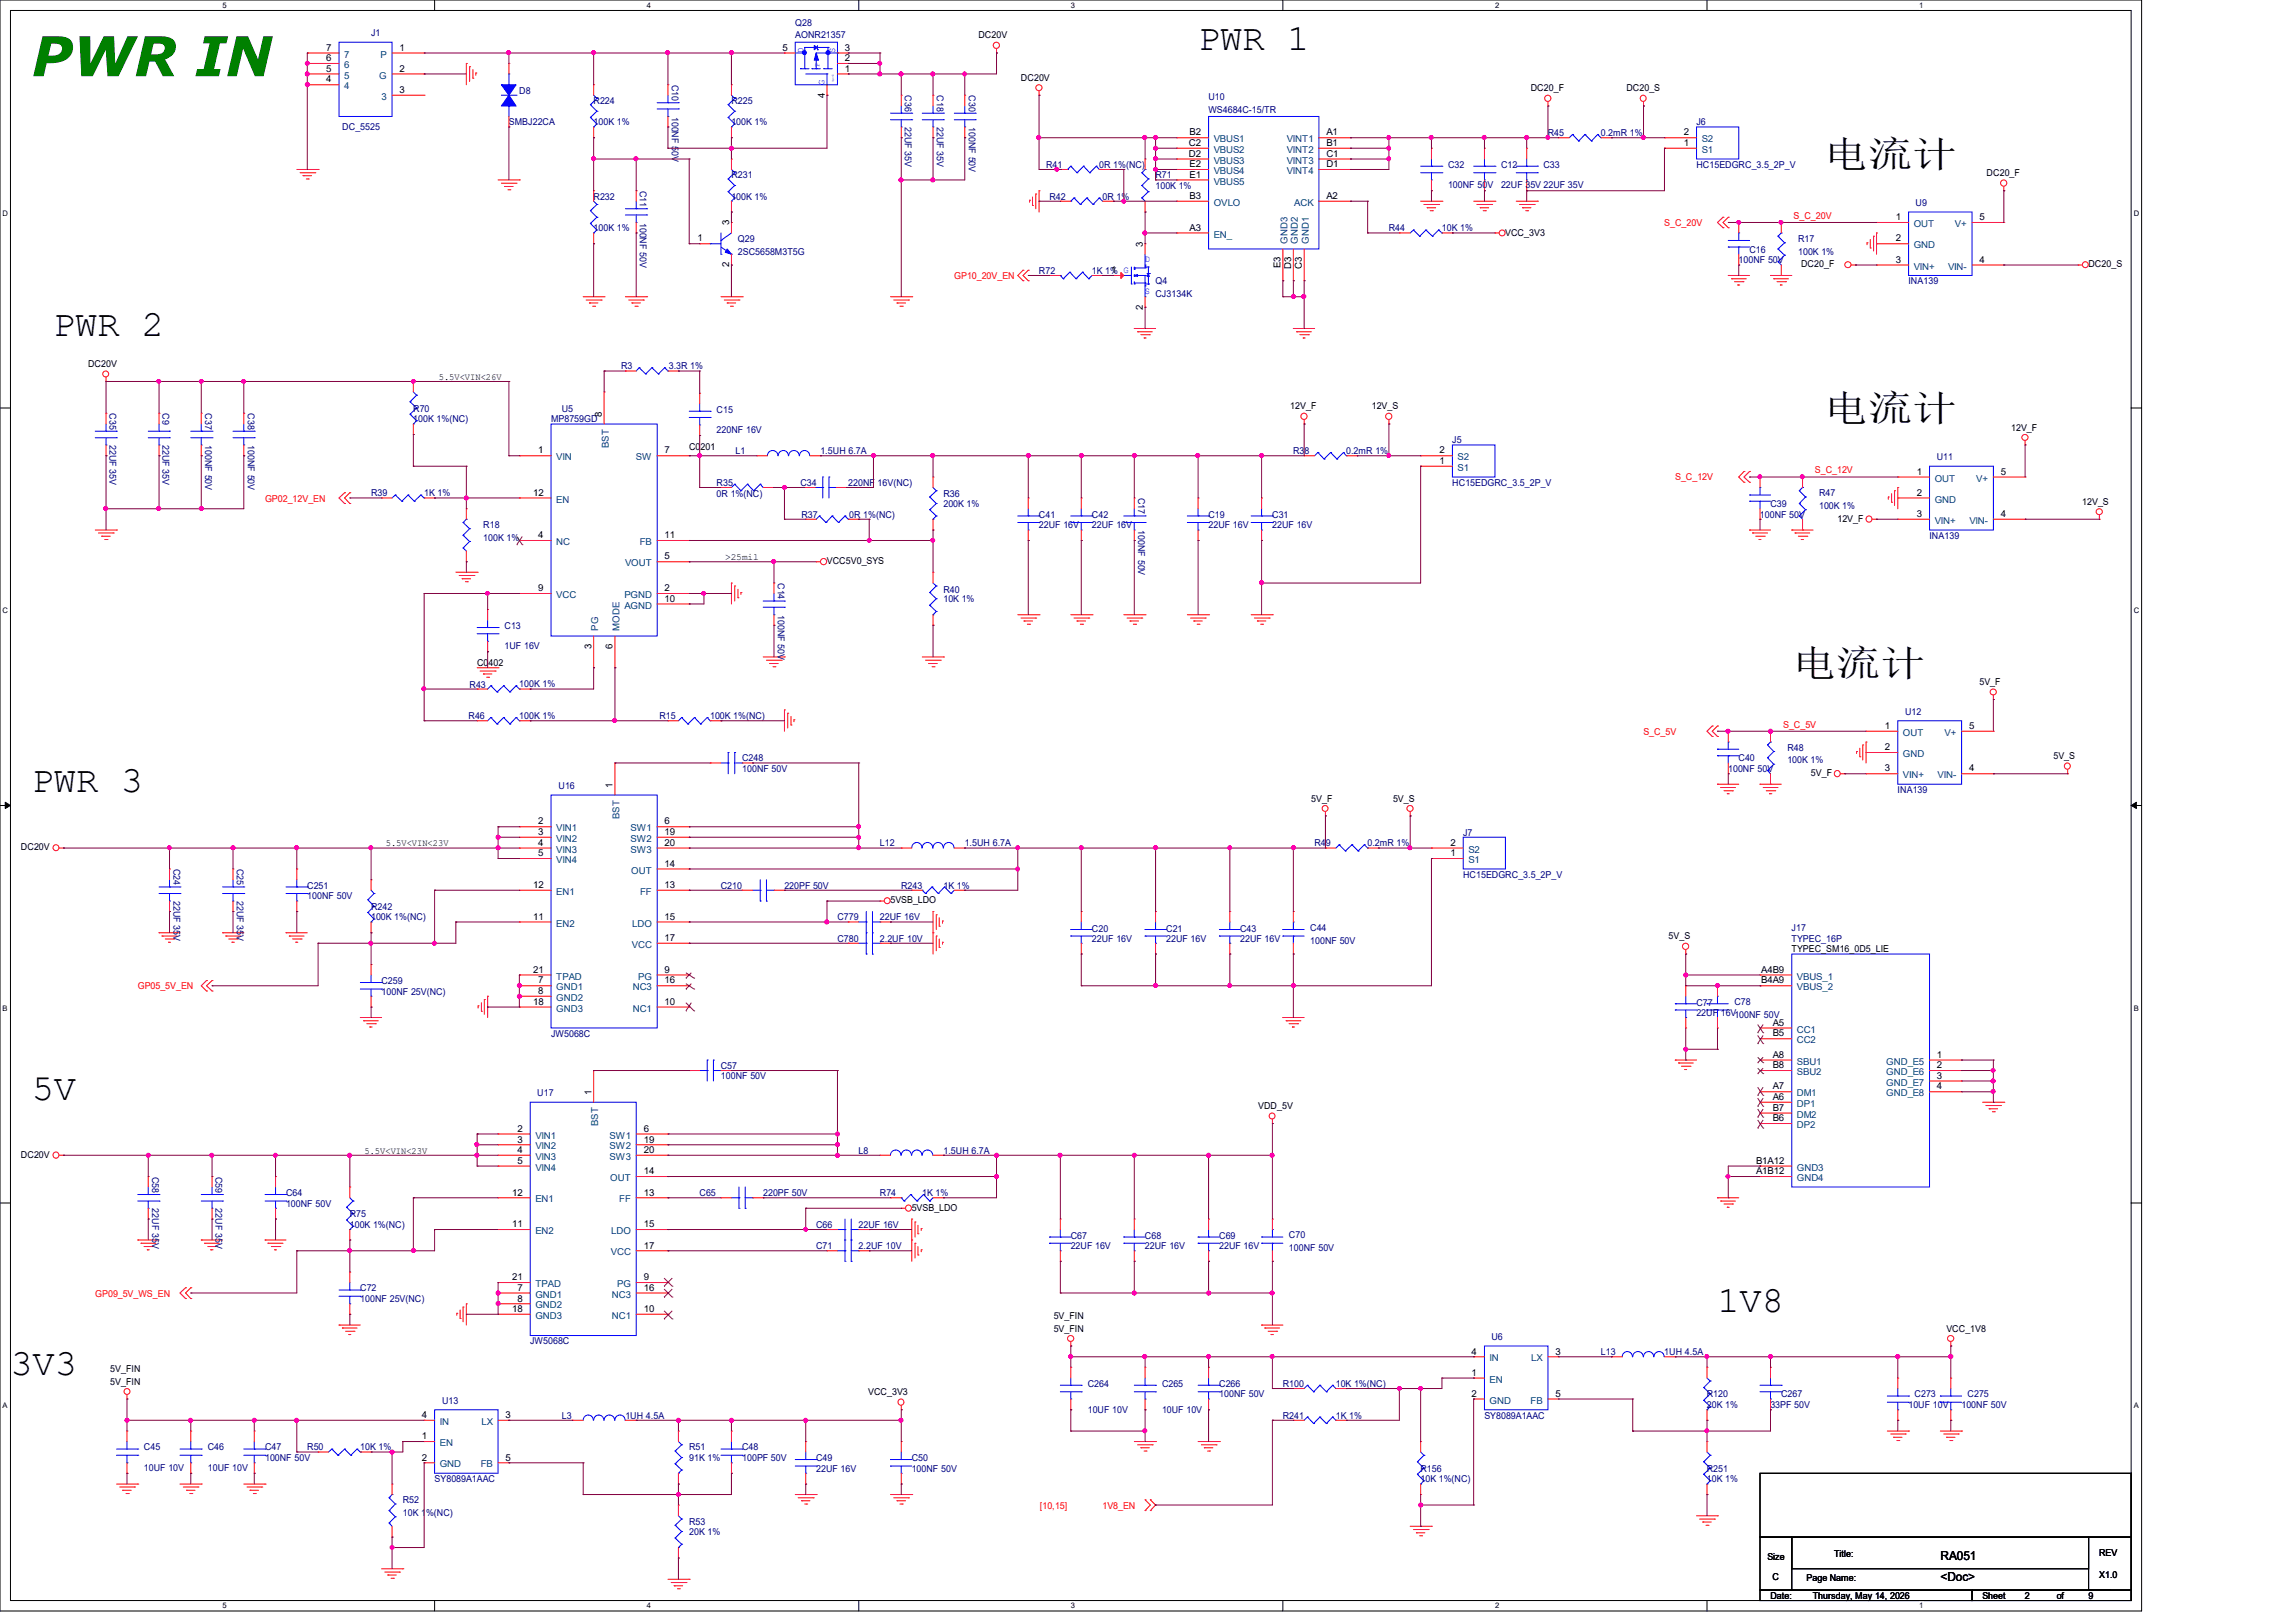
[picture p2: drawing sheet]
<svg xmlns="http://www.w3.org/2000/svg" width="297mm" height="210mm" viewBox="0 0 297 210" stroke-linecap="round" stroke-linejoin="round" font-family="sans-serif">
<defs><g id="words">
<text font-size="7.1" fill="#008000" x="4.1" y="9.9">PWR IN</text>
<g font-size="4.8">
<text x="155" y="6.5">PWR 1</text>
<text x="235.9" y="21.6">电流计</text>
<text x="6.9" y="43.5">PWR 2</text>
<text x="235.9" y="54.5">电流计</text>
<text x="231.8" y="87.4">电流计</text>
<text x="4.1" y="102.5">PWR 3</text>
<text x="4.1" y="142.3">5V</text>
<text x="222.2" y="169.7">1V8</text>
<text x="1.4" y="177.9">3V3</text>
</g>
<g font-size="1.6">
<text x="251" y="201.8">RA051</text>
<text x="251" y="204.6">&lt;Doc&gt;</text>
</g>
<g font-size="1.2" fill="#000080">
<text x="48" y="4.7">J1</text>
<text x="102.9" y="3.3">Q28</text>
<text x="102.9" y="5">AONR21357</text>
<text x="86.9" y="11" transform="rotate(90 86.9 11)">C10</text>
<text x="44.3" y="16.8">DC_5525</text>
<text x="65.8" y="16.2">SMBJ22CA</text>
<text x="67.2" y="12.1">D8</text>
<text x="76.8" y="13.5">R224</text>
<text x="76.8" y="16.2">100K 1%</text>
<text x="86.9" y="15.1" transform="rotate(90 86.9 15.1)">100NF 50V</text>
<text x="94.6" y="13.5">R225</text>
<text x="94.6" y="16.2">100K 1%</text>
<text x="117.1" y="12.3" transform="rotate(90 117.1 12.3)">C36</text>
<text x="117.1" y="16.4" transform="rotate(90 117.1 16.4)">22UF 35V</text>
<text x="121.2" y="12.3" transform="rotate(90 121.2 12.3)">C18</text>
<text x="121.2" y="16.4" transform="rotate(90 121.2 16.4)">22UF 35V</text>
<text x="125.3" y="12.3" transform="rotate(90 125.3 12.3)">C30</text>
<text x="125.3" y="16.4" transform="rotate(90 125.3 16.4)">100NF 50V</text>
<text x="156.3" y="12.9">U10</text>
<text x="156.3" y="14.6">WS4684C-15/TR</text>
<text x="200.2" y="17.6">R45</text>
<text x="207.1" y="17.6">0.2mR 1%</text>
<text x="219.4" y="16.2">J6</text>
<text x="94.6" y="23.1">R231</text>
<text x="135.3" y="21.7">R41</text>
<text x="142.2" y="21.7">0R 1%(NC)</text>
<text x="149.5" y="23.1">R71</text>
<text x="187.3" y="21.7">C32</text>
<text x="194.2" y="21.7">C12</text>
<text x="199.7" y="21.7">C33</text>
<text x="219.4" y="21.7">HC15EDGRC_3.5_2P_V</text>
<text x="76.8" y="25.8">R232</text>
<text x="76.8" y="29.9">100K 1%</text>
<text x="82.8" y="24.7" transform="rotate(90 82.8 24.7)">C11</text>
<text x="82.8" y="28.8" transform="rotate(90 82.8 28.8)">100NF 50V</text>
<text x="94.6" y="25.8">100K 1%</text>
<text x="135.8" y="25.8">R42</text>
<text x="142.6" y="25.8">0R 1%</text>
<text x="149.5" y="24.4">100K 1%</text>
<text x="179.6" y="29.9">R44</text>
<text x="186.5" y="29.9">10K 1%</text>
<text x="187.3" y="24.3">100NF 50V</text>
<text x="194.2" y="24.3">22UF 35V 22UF 35V</text>
<text x="247.8" y="26.6">U9</text>
<text x="95.5" y="31.3">Q29</text>
<text x="95.5" y="32.9">2SC5658M3T5G</text>
<text x="134.4" y="35.4">R72</text>
<text x="141.3" y="35.4">1K 1% G</text>
<text x="224.9" y="34">100NF 50V</text>
<text x="226.3" y="32.7">C16</text>
<text x="232.6" y="31.3">R17</text>
<text x="232.6" y="32.9">100K 1%</text>
<text x="149.5" y="36.8">Q4</text>
<text x="149.5" y="38.4">CJ3134K</text>
<text x="246.9" y="36.8">INA139</text>
<text x="80.3" y="47.8">R3</text>
<text x="86.5" y="47.8">3.3R 1%</text>
<text x="14.2" y="53.5" transform="rotate(90 14.2 53.5)">C35</text>
<text x="21" y="53.5" transform="rotate(90 21 53.5)">C9</text>
<text x="26.5" y="53.5" transform="rotate(90 26.5 53.5)">C37</text>
<text x="32" y="53.5" transform="rotate(90 32 53.5)">C38</text>
<text x="53.5" y="53.3">R70</text>
<text x="72.7" y="53.3">U5</text>
<text x="92.7" y="53.4">C15</text>
<text x="14.2" y="57.6" transform="rotate(90 14.2 57.6)">22UF 35V</text>
<text x="21" y="57.6" transform="rotate(90 21 57.6)">22UF 35V</text>
<text x="26.5" y="57.6" transform="rotate(90 26.5 57.6)">100NF 50V</text>
<text x="32" y="57.6" transform="rotate(90 32 57.6)">100NF 50V</text>
<text x="53.5" y="54.6">100K 1%(NC)</text>
<text x="71.3" y="54.6">MP8759GD</text>
<text x="92.7" y="56">220NF 16V</text>
<text x="95.2" y="58.7">L1</text>
<text x="106.1" y="58.7">1.5UH 6.7A</text>
<text x="167.3" y="58.7">R38</text>
<text x="174.1" y="58.7">0.2mR 1%</text>
<text x="187.9" y="57.4">J5</text>
<text x="250.5" y="59.6">U11</text>
<text x="48" y="64.2">R39</text>
<text x="54.9" y="64.2">1K 1%</text>
<text x="92.7" y="62.9">R35</text>
<text x="92.7" y="64.3">0R 1%(NC)</text>
<text x="103.5" y="62.9">C34</text>
<text x="109.7" y="62.9">220NF 16V(NC)</text>
<text x="122" y="64.3">R36</text>
<text x="122" y="65.6">200K 1%</text>
<text x="147.2" y="64.4" transform="rotate(90 147.2 64.4)">C17</text>
<text x="187.9" y="62.9">HC15EDGRC_3.5_2P_V</text>
<text x="229" y="65.6">C39</text>
<text x="235.3" y="64.2">R47</text>
<text x="235.3" y="65.9">100K 1%</text>
<text x="62.5" y="68.3">R18</text>
<text x="62.5" y="70">100K 1%</text>
<text x="103.7" y="67">R37</text>
<text x="109.8" y="67">0R 1%(NC)</text>
<text x="134.4" y="67">C41</text>
<text x="134.4" y="68.3">22UF 16V</text>
<text x="141.3" y="67">C42</text>
<text x="141.3" y="68.3">22UF 16V</text>
<text x="147.2" y="68.6" transform="rotate(90 147.2 68.6)">100NF 50V</text>
<text x="156.3" y="67">C19</text>
<text x="156.3" y="68.3">22UF 16V</text>
<text x="164.6" y="67">C31</text>
<text x="164.6" y="68.3">22UF 16V</text>
<text x="227.6" y="67">100NF 50V</text>
<text x="249.6" y="69.7">INA139</text>
<text x="100.6" y="75.5" transform="rotate(90 100.6 75.5)">C14</text>
<text x="122" y="76.7">R40</text>
<text x="122" y="77.9">10K 1%</text>
<text x="65.3" y="81.4">C13</text>
<text x="65.3" y="84">1UF 16V</text>
<text x="100.6" y="79.6" transform="rotate(90 100.6 79.6)">100NF 50V</text>
<text x="60.7" y="89">R43</text>
<text x="67.2" y="88.9">100K 1%</text>
<text x="60.6" y="93">R46</text>
<text x="67.2" y="93">100K 1%</text>
<text x="85.3" y="93">R15</text>
<text x="91.9" y="93">100K 1%(NC)</text>
<text x="246.4" y="92.5">U12</text>
<text x="96" y="98.5">C248</text>
<text x="96" y="99.9">100NF 50V</text>
<text x="223.5" y="99.9">100NF 50V</text>
<text x="224.9" y="98.5">C40</text>
<text x="231.2" y="97.2">R48</text>
<text x="231.2" y="98.8">100K 1%</text>
<text x="72.3" y="102.1">U16</text>
<text x="245.5" y="102.6">INA139</text>
<text x="22.4" y="112.4" transform="rotate(90 22.4 112.4)">C24</text>
<text x="30.6" y="112.4" transform="rotate(90 30.6 112.4)">C25</text>
<text x="113.8" y="109.5">L12</text>
<text x="124.8" y="109.5">1.5UH 6.7A</text>
<text x="170" y="109.5">R49</text>
<text x="176.9" y="109.5">0.2mR 1%</text>
<text x="189.3" y="108.1">J7</text>
<text x="189.3" y="113.6">HC15EDGRC_3.5_2P_V</text>
<text x="22.4" y="116.6" transform="rotate(90 22.4 116.6)">22UF 35V</text>
<text x="30.6" y="116.6" transform="rotate(90 30.6 116.6)">22UF 35V</text>
<text x="39.7" y="115">C251</text>
<text x="39.7" y="116.3">100NF 50V</text>
<text x="48" y="117.7">R242</text>
<text x="48" y="119.1">100K 1%(NC)</text>
<text x="93.3" y="115">C210</text>
<text x="101.5" y="115">220PF 50V</text>
<text x="108.3" y="119.1">C779</text>
<text x="113.8" y="119.1">22UF 16V</text>
<text x="116.6" y="115">R243</text>
<text x="122" y="115">1K 1%</text>
<text x="108.3" y="121.8">C780</text>
<text x="113.8" y="121.8">2.2UF 10V</text>
<text x="141.3" y="120.6">C20</text>
<text x="141.3" y="121.8">22UF 16V</text>
<text x="150.9" y="120.6">C21</text>
<text x="150.9" y="121.8">22UF 16V</text>
<text x="160.4" y="120.6">C43</text>
<text x="160.4" y="121.8">22UF 16V</text>
<text x="169.5" y="120.4">C44</text>
<text x="169.5" y="122.1">100NF 50V</text>
<text x="231.8" y="120.4">J17</text>
<text x="231.8" y="121.8">TYPEC_16P</text>
<text x="49.4" y="127.3">C259</text>
<text x="49.4" y="128.7">100NF 25V(NC)</text>
<text x="219.4" y="130.2">C77</text>
<text x="219.4" y="131.4">22UF 16V100NF 50V</text>
<text x="224.3" y="130">C78</text>
<text x="71.3" y="134.2">JW5068C</text>
<text x="69.5" y="141.9">U17</text>
<text x="93.3" y="138.3">C57</text>
<text x="93.3" y="139.7">100NF 50V</text>
<text x="111.1" y="149.3">L8</text>
<text x="122" y="149.3">1.5UH 6.7A</text>
<text x="19.7" y="152.2" transform="rotate(90 19.7 152.2)">C58</text>
<text x="27.9" y="152.2" transform="rotate(90 27.9 152.2)">C59</text>
<text x="37" y="154.7">C64</text>
<text x="90.5" y="154.7">C65</text>
<text x="98.7" y="154.7">220PF 50V</text>
<text x="113.8" y="154.7">R74</text>
<text x="119.3" y="154.7">1K 1%</text>
<text x="19.7" y="156.3" transform="rotate(90 19.7 156.3)">22UF 35V</text>
<text x="27.9" y="156.3" transform="rotate(90 27.9 156.3)">22UF 35V</text>
<text x="37" y="156.1">100NF 50V</text>
<text x="45.3" y="157.5">R75</text>
<text x="45.3" y="158.9">100K 1%(NC)</text>
<text x="105.6" y="158.9">C66</text>
<text x="105.6" y="161.6">C71</text>
<text x="111.1" y="158.9">22UF 16V</text>
<text x="111.1" y="161.6">2.2UF 10V</text>
<text x="138.5" y="160.4">C67</text>
<text x="138.5" y="161.6">22UF 16V</text>
<text x="148.1" y="160.4">C68</text>
<text x="148.1" y="161.6">22UF 16V</text>
<text x="157.7" y="160.4">C69</text>
<text x="157.7" y="161.6">22UF 16V</text>
<text x="166.7" y="160.2">C70</text>
<text x="166.7" y="161.9">100NF 50V</text>
<text x="46.6" y="167.1">C72</text>
<text x="46.6" y="168.4">100NF 25V(NC)</text>
<text x="68.6" y="173.9">JW5068C</text>
<text x="192.9" y="173.4">U6</text>
<text x="140.7" y="179.5">C264</text>
<text x="150.3" y="179.5">C265</text>
<text x="157.7" y="179.5">C266</text>
<text x="165.9" y="179.5">R100</text>
<text x="172.8" y="179.5">10K 1%(NC)</text>
<text x="207.1" y="175.3">L13</text>
<text x="215.3" y="175.3">1UH 4.5A</text>
<text x="57.2" y="181.6">U13</text>
<text x="72.7" y="183.6">L3</text>
<text x="80.9" y="183.6">1UH 4.5A</text>
<text x="140.7" y="182.9">10UF 10V</text>
<text x="150.3" y="182.9">10UF 10V</text>
<text x="157.7" y="180.8">100NF 50V</text>
<text x="165.9" y="183.6">R241</text>
<text x="172.8" y="183.6">1K 1%</text>
<text x="192" y="183.6">SY8089A1AAC</text>
<text x="220.8" y="180.8">R120</text>
<text x="220.8" y="182.2">20K 1%</text>
<text x="229" y="182.2">33PF 50V</text>
<text x="230.4" y="180.8">C267</text>
<text x="246.9" y="182.2">10UF 10V</text>
<text x="247.7" y="180.8">C273</text>
<text x="253.7" y="182.2">100NF 50V</text>
<text x="254.5" y="180.8">C275</text>
<text x="18.6" y="187.7">C45</text>
<text x="18.6" y="190.3">10UF 10V</text>
<text x="26.9" y="187.7">C46</text>
<text x="26.9" y="190.3">10UF 10V</text>
<text x="34.3" y="187.7">C47</text>
<text x="34.3" y="189">100NF 50V</text>
<text x="39.7" y="187.7">R50</text>
<text x="46.6" y="187.7">10K 1%</text>
<text x="56.2" y="191.8">SY8089A1AAC</text>
<text x="89.1" y="187.7">R51</text>
<text x="89.1" y="189">91K 1%</text>
<text x="96" y="187.7">C48</text>
<text x="96" y="189">100PF 50V</text>
<text x="105.6" y="189">C49</text>
<text x="105.6" y="190.4">22UF 16V</text>
<text x="117.9" y="189">C50</text>
<text x="117.9" y="190.4">100NF 50V</text>
<text x="183.8" y="190.4">R156</text>
<text x="183.8" y="191.8">10K 1%(NC)</text>
<text x="220.8" y="190.4">R251</text>
<text x="220.8" y="191.8">10K 1%</text>
<text x="52.1" y="194.5">R52</text>
<text x="52.1" y="196.2">10K 1%(NC)</text>
<text x="89.1" y="197.3">R53</text>
<text x="89.1" y="198.6">20K 1%</text>
</g>
<g font-size="1.2">
<text x="126.6" y="5">DC20V</text>
<text x="42.2" y="10.7">4</text>
<text x="42.2" y="9.3">5</text>
<text x="42.2" y="7.9">6</text>
<text x="42.2" y="6.6">7</text>
<text x="51.7" y="6.6">1</text>
<text x="51.7" y="9.3">2</text>
<text x="101.2" y="6.6">5</text>
<text x="109.3" y="9.3">1</text>
<text x="109.3" y="7.9">2</text>
<text x="109.3" y="6.6">3</text>
<text x="132.1" y="10.5">DC20V</text>
<text x="198" y="11.8">DC20_F</text>
<text x="210.4" y="11.8">DC20_S</text>
<text x="51.7" y="12">3</text>
<text x="106.7" y="12.6" transform="rotate(-90 106.7 12.6)">4</text>
<text x="153.9" y="17.5">B2</text>
<text x="171.6" y="17.5">A1</text>
<text x="217.8" y="17.5">2</text>
<text x="153.8" y="18.9">C2</text>
<text x="153.8" y="20.3">D2</text>
<text x="153.9" y="21.6">E2</text>
<text x="153.9" y="23">E1</text>
<text x="171.6" y="18.9">B1</text>
<text x="171.6" y="20.3">C1</text>
<text x="171.6" y="21.6">D1</text>
<text x="217.8" y="18.9">1</text>
<text x="257" y="22.8">DC20_F</text>
<text x="94.3" y="29.2" transform="rotate(-90 94.3 29.2)">3</text>
<text x="153.9" y="25.7">B3</text>
<text x="153.9" y="29.8">A3</text>
<text x="171.6" y="25.7">A2</text>
<text x="245.2" y="28.5">1</text>
<text x="256.1" y="28.5">5</text>
<text x="90.2" y="31.2">1</text>
<text x="94.3" y="34.6" transform="rotate(-90 94.3 34.6)">2</text>
<text x="143.7" y="35.3">1</text>
<text x="147.8" y="31.9" transform="rotate(-90 147.8 31.9)">3</text>
<text x="165.7" y="34.7" transform="rotate(-90 165.7 34.7)">E3</text>
<text x="167" y="34.8" transform="rotate(-90 167 34.8)">D3</text>
<text x="168.4" y="34.8" transform="rotate(-90 168.4 34.8)">C3</text>
<text x="194.7" y="30.5">VCC_3V3</text>
<text x="233" y="34.6">DC20_F</text>
<text x="245.2" y="31.2">2</text>
<text x="245.2" y="34">3</text>
<text x="256.1" y="34">4</text>
<text x="270.1" y="34.6">DC20_S</text>
<text x="147.8" y="40.1" transform="rotate(-90 147.8 40.1)">2</text>
<text x="11.4" y="47.5">DC20V</text>
<text x="56.8" y="49.1">5.5V&lt;VIN&lt;26V</text>
<text x="77.9" y="53.9" transform="rotate(-90 77.9 53.9)">8</text>
<text x="166.9" y="53">12V_F</text>
<text x="177.4" y="53">12V_S</text>
<text x="69.6" y="58.7">1</text>
<text x="86" y="58.7">7</text>
<text x="89.1" y="58.2">C0201</text>
<text x="186.2" y="58.7">2</text>
<text x="260.2" y="55.7">12V_F</text>
<text x="69" y="64.1">12</text>
<text x="186.2" y="60">1</text>
<text x="247.9" y="61.4">1</text>
<text x="247.9" y="64.1">2</text>
<text x="258.8" y="61.4">5</text>
<text x="269.3" y="65.3">12V_S</text>
<text x="69.6" y="69.6">4</text>
<text x="86" y="69.6">11</text>
<text x="237.7" y="67.5">12V_F</text>
<text x="247.9" y="66.9">3</text>
<text x="258.8" y="66.9">4</text>
<text x="69.6" y="76.5">9</text>
<text x="86" y="76.5">2</text>
<text x="86" y="72.4">5</text>
<text x="86" y="77.9">10</text>
<text x="93.8" y="72.5">&gt;25mil</text>
<text x="107" y="73">VCC5V0_SYS</text>
<text x="76.5" y="84" transform="rotate(-90 76.5 84)">3</text>
<text x="79.2" y="84" transform="rotate(-90 79.2 84)">6</text>
<text x="61.7" y="86.1">C0402</text>
<text x="256.1" y="88.6">5V_F</text>
<text x="243.8" y="94.3">1</text>
<text x="254.7" y="94.3">5</text>
<text x="79.2" y="101.9" transform="rotate(-90 79.2 101.9)">1</text>
<text x="234.3" y="100.4">5V_F</text>
<text x="243.8" y="97.1">2</text>
<text x="243.8" y="99.8">3</text>
<text x="254.7" y="99.8">4</text>
<text x="265.6" y="98.3">5V_S</text>
<text x="69.6" y="106.7">2</text>
<text x="86" y="106.7">6</text>
<text x="169.6" y="103.7">5V_F</text>
<text x="180.2" y="103.7">5V_S</text>
<text x="2.7" y="110">DC20V</text>
<text x="49.9" y="109.5">5.5V&lt;VIN&lt;23V</text>
<text x="69.6" y="108">3</text>
<text x="69.6" y="109.4">4</text>
<text x="69.6" y="110.8">5</text>
<text x="86" y="112.1">14</text>
<text x="86" y="108">19</text>
<text x="86" y="109.4">20</text>
<text x="187.6" y="110.8">1</text>
<text x="187.6" y="109.4">2</text>
<text x="69" y="119">11</text>
<text x="69" y="114.9">12</text>
<text x="86" y="114.9">13</text>
<text x="86" y="119">15</text>
<text x="115.2" y="116.9">5VSB_LDO</text>
<text x="69" y="125.9">21</text>
<text x="86" y="125.9">9</text>
<text x="86" y="121.8">17</text>
<text x="215.8" y="121.5">5V_S</text>
<text x="227.8" y="125.9">A4B9</text>
<text x="231.8" y="123.2">TYPEC_SM16_0D5_LIE</text>
<text x="69" y="130">18</text>
<text x="69.6" y="127.3">7</text>
<text x="69.6" y="128.6">8</text>
<text x="86" y="130">10</text>
<text x="86" y="127.3">16</text>
<text x="227.8" y="127.3">B4A9</text>
<text x="229.3" y="132.7">A5</text>
<text x="229.3" y="136.9">A8</text>
<text x="229.3" y="134.1">B5</text>
<text x="250.6" y="136.9">1</text>
<text x="76.5" y="141.7" transform="rotate(-90 76.5 141.7)">1</text>
<text x="162.8" y="143.5">VDD_5V</text>
<text x="229.3" y="142.3">A6</text>
<text x="229.3" y="141">A7</text>
<text x="229.3" y="138.2">B8</text>
<text x="229.3" y="143.7">B7</text>
<text x="250.6" y="138.2">2</text>
<text x="250.6" y="139.6">3</text>
<text x="250.6" y="141">4</text>
<text x="2.7" y="149.8">DC20V</text>
<text x="47.2" y="149.3">5.5V&lt;VIN&lt;23V</text>
<text x="66.9" y="146.4">2</text>
<text x="66.9" y="147.8">3</text>
<text x="66.9" y="149.2">4</text>
<text x="83.3" y="146.4">6</text>
<text x="83.3" y="147.8">19</text>
<text x="83.3" y="149.2">20</text>
<text x="229.3" y="145.1">B6</text>
<text x="66.2" y="154.7">12</text>
<text x="66.9" y="150.6">5</text>
<text x="83.3" y="154.7">13</text>
<text x="83.3" y="151.9">14</text>
<text x="227.2" y="151.9">A1B12</text>
<text x="227.2" y="150.6">B1A12</text>
<text x="66.2" y="158.8">11</text>
<text x="83.3" y="158.8">15</text>
<text x="83.3" y="161.5">17</text>
<text x="117.9" y="156.7">5VSB_LDO</text>
<text x="66.2" y="165.7">21</text>
<text x="66.9" y="167">7</text>
<text x="83.3" y="165.7">9</text>
<text x="83.3" y="167">16</text>
<text x="66.2" y="169.8">18</text>
<text x="66.9" y="168.4">8</text>
<text x="83.3" y="169.8">10</text>
<text x="136.3" y="170.6">5V_FIN</text>
<text x="136.3" y="172.3">5V_FIN</text>
<text x="251.8" y="172.3">VCC_1V8</text>
<text x="14.3" y="177.5">5V_FIN</text>
<text x="14.3" y="179.2">5V_FIN</text>
<text x="190.4" y="178">1</text>
<text x="190.4" y="175.3">4</text>
<text x="201.2" y="175.3">3</text>
<text x="54.6" y="183.5">4</text>
<text x="65.4" y="183.5">3</text>
<text x="112.3" y="180.6">VCC_3V3</text>
<text x="190.4" y="180.7">2</text>
<text x="201.2" y="180.7">5</text>
<text x="54.6" y="186.2">1</text>
<text x="54.6" y="189">2</text>
<text x="65.4" y="189">5</text>
<text x="228.6" y="201.8">Size</text>
<text x="237.3" y="201.5">Title:</text>
<text x="271.5" y="201.4">REV</text>
<text x="229" y="206.9">Date:</text>
<text x="229.3" y="204.4">C</text>
<text x="233.7" y="204.6">Page Name:</text>
<text x="234.5" y="206.9">Thursday, May 14, 2026</text>
<text x="256.4" y="206.9">Sheet</text>
<text x="261.9" y="206.9">2</text>
<text x="266" y="206.9">of</text>
<text x="270.1" y="206.9">9</text>
<text x="271.5" y="204.1">X1.0</text>
</g>
<g font-size="1.2" fill="#004080">
<text x="44.5" y="11.6">4</text>
<text x="44.5" y="10.2">5</text>
<text x="44.5" y="8.8">6</text>
<text x="44.5" y="7.5">7</text>
<text x="49.1" y="10.2">G</text>
<text x="49.2" y="7.5">P</text>
<text x="49.4" y="12.9">3</text>
<text x="157" y="22.5">VBUS4</text>
<text x="157" y="23.9">VBUS5</text>
<text x="157" y="18.4">VBUS1</text>
<text x="157" y="19.8">VBUS2</text>
<text x="157" y="21.2">VBUS3</text>
<text x="166.4" y="18.4">VINT1</text>
<text x="166.4" y="19.8">VINT2</text>
<text x="166.4" y="21.2">VINT3</text>
<text x="166.4" y="22.5">VINT4</text>
<text x="220.1" y="19.8">S1</text>
<text x="220.1" y="18.4">S2</text>
<text x="157" y="26.6">OVLO</text>
<text x="167.4" y="26.6">ACK</text>
<text x="247.6" y="29.4">OUT</text>
<text x="252.9" y="29.4">V+</text>
<text x="157" y="30.7">EN_</text>
<text x="166.5" y="31.5" transform="rotate(-90 166.5 31.5)">GND3</text>
<text x="167.9" y="31.5" transform="rotate(-90 167.9 31.5)">GND2</text>
<text x="169.3" y="31.5" transform="rotate(-90 169.3 31.5)">GND1</text>
<text x="247.6" y="32.1">GND</text>
<text x="247.6" y="34.9">VIN+</text>
<text x="252" y="34.9">VIN-</text>
<text x="72" y="59.6">VIN</text>
<text x="78.7" y="58" transform="rotate(-90 78.7 58)">BST</text>
<text x="82.2" y="59.6">SW</text>
<text x="188.5" y="59.6">S2</text>
<text x="72" y="65">EN</text>
<text x="188.5" y="60.9">S1</text>
<text x="250.3" y="62.3">OUT</text>
<text x="250.3" y="65">GND</text>
<text x="255.6" y="62.3">V+</text>
<text x="72" y="70.5">NC</text>
<text x="82.8" y="70.5">FB</text>
<text x="250.3" y="67.8">VIN+</text>
<text x="254.8" y="67.8">VIN-</text>
<text x="72" y="77.4">VCC</text>
<text x="80.8" y="77.4">PGND</text>
<text x="80.9" y="73.3">VOUT</text>
<text x="77.4" y="81.6" transform="rotate(-90 77.4 81.6)">PG</text>
<text x="80.1" y="81.6" transform="rotate(-90 80.1 81.6)">MODE</text>
<text x="80.8" y="78.7">AGND</text>
<text x="246.2" y="95.2">OUT</text>
<text x="251.5" y="95.2">V+</text>
<text x="246.2" y="98">GND</text>
<text x="246.2" y="100.7">VIN+</text>
<text x="250.6" y="100.7">VIN-</text>
<text x="72" y="107.6">VIN1</text>
<text x="80.1" y="106" transform="rotate(-90 80.1 106)">BST</text>
<text x="81.6" y="107.6">SW1</text>
<text x="72" y="108.9">VIN2</text>
<text x="72" y="110.3">VIN3</text>
<text x="72" y="111.7">VIN4</text>
<text x="81.6" y="108.9">SW2</text>
<text x="81.6" y="110.3">SW3</text>
<text x="81.7" y="113">OUT</text>
<text x="189.9" y="111.7">S1</text>
<text x="189.9" y="110.3">S2</text>
<text x="72" y="119.9">EN2</text>
<text x="72" y="115.8">EN1</text>
<text x="81.8" y="119.9">LDO</text>
<text x="82.8" y="115.8">FF</text>
<text x="81.7" y="122.6">VCC</text>
<text x="72" y="128.1">GND1</text>
<text x="72" y="129.5">GND2</text>
<text x="72" y="130.9">GND3</text>
<text x="72" y="126.7">TPAD</text>
<text x="81.9" y="130.9">NC1</text>
<text x="81.9" y="128.1">NC3</text>
<text x="82.5" y="126.7">PG</text>
<text x="232.4" y="126.7">VBUS_1</text>
<text x="232.4" y="128.1">VBUS_2</text>
<text x="232.4" y="133.6">CC1</text>
<text x="232.4" y="137.8">SBU1</text>
<text x="232.4" y="135">CC2</text>
<text x="244" y="137.8">GND_E5</text>
<text x="232.4" y="143.2">DP1</text>
<text x="232.4" y="141.9">DM1</text>
<text x="232.4" y="139.1">SBU2</text>
<text x="244" y="139.1">GND_E6</text>
<text x="244" y="140.5">GND_E7</text>
<text x="244" y="141.9">GND_E8</text>
<text x="69.3" y="147.3">VIN1</text>
<text x="69.3" y="148.7">VIN2</text>
<text x="77.4" y="145.8" transform="rotate(-90 77.4 145.8)">BST</text>
<text x="78.9" y="147.3">SW1</text>
<text x="78.9" y="148.7">SW2</text>
<text x="232.4" y="144.6">DM2</text>
<text x="232.4" y="146">DP2</text>
<text x="69.3" y="150.1">VIN3</text>
<text x="69.3" y="151.5">VIN4</text>
<text x="69.3" y="155.6">EN1</text>
<text x="78.9" y="150.1">SW3</text>
<text x="78.9" y="152.8">OUT</text>
<text x="80.1" y="155.6">FF</text>
<text x="232.4" y="152.8">GND4</text>
<text x="232.4" y="151.5">GND3</text>
<text x="69.3" y="159.7">EN2</text>
<text x="79.1" y="159.7">LDO</text>
<text x="69.3" y="167.9">GND1</text>
<text x="69.3" y="166.5">TPAD</text>
<text x="79" y="162.4">VCC</text>
<text x="79.2" y="167.9">NC3</text>
<text x="79.8" y="166.5">PG</text>
<text x="69.3" y="169.3">GND2</text>
<text x="69.3" y="170.6">GND3</text>
<text x="79.2" y="170.6">NC1</text>
<text x="192.7" y="178.9">EN</text>
<text x="192.7" y="176.1">IN</text>
<text x="198.1" y="176.1">LX</text>
<text x="56.9" y="184.4">IN</text>
<text x="62.3" y="184.4">LX</text>
<text x="192.7" y="181.6">GND</text>
<text x="198" y="181.6">FB</text>
<text x="56.9" y="187.1">EN</text>
<text x="56.9" y="189.9">GND</text>
<text x="62.2" y="189.9">FB</text>
</g>
<g font-size="1.2" fill="#00f">
<text x="103.9" y="6.9" transform="rotate(-90 103.9 6.9)">D</text>
<text x="106.6" y="11" transform="rotate(-90 106.6 11)">G</text>
<text x="108" y="6.9" transform="rotate(-90 108 6.9)">S</text>
<text x="148.1" y="33.9">D</text>
<text x="148.1" y="38">S</text>
</g>
<g font-size="1.2" fill="#f00">
<text x="215.3" y="29.3">S_C_20V</text>
<text x="232" y="28.3">S_C_20V</text>
<text x="123.4" y="36.1">GP10_20V_EN</text>
<text x="34.3" y="64.9">GP02_12V_EN</text>
<text x="216.7" y="62.1">S_C_12V</text>
<text x="234.8" y="61.3">S_C_12V</text>
<text x="212.6" y="95.1">S_C_5V</text>
<text x="230.7" y="94.1">S_C_5V</text>
<text x="17.8" y="128">GP05_5V_EN</text>
<text x="12.3" y="167.8">GP09_5V_WS_EN</text>
<text x="134.5" y="195.2">[10,15]</text>
<text x="142.6" y="195.2">1V8_EN</text>
</g>
<g font-size="1">
<text x="28.8" y="1">5</text>
<text x="83.7" y="1">4</text>
<text x="138.5" y="1">3</text>
<text x="193.4" y="1">2</text>
<text x="248.3" y="1">1</text>
<text x=".3" y="27.9">D</text>
<text x="276" y="27.9">D</text>
<text x=".3" y="79.4">C</text>
<text x="276" y="79.4">C</text>
<text x=".3" y="130.8">B</text>
<text x="276" y="130.8">B</text>
<text x=".3" y="182.2">A</text>
<text x="276" y="182.2">A</text>
<text x="28.8" y="208.1">5</text>
<text x="83.7" y="208.1">4</text>
<text x="138.5" y="208.1">3</text>
<text x="193.4" y="208.1">2</text>
<text x="248.3" y="208.1">1</text>
</g>
<text font-size=".9" fill="#00f" x="106" y="8.7" transform="rotate(-90 106 8.7)">P</text>
<text font-size=".4" fill="#00f" x="107.9" y="10.7" transform="rotate(-90 107.9 10.7)">Vgs&lt;0</text>
</g></defs>
<path d="M0 0h277v208.4h-277zM1.4 1.4h274.3v205.7h-274.3z" fill="none" stroke="#000" stroke-width=".13"/>
<g fill="#fff">
<path d="M28.8 .1h.5v1.1h-.5z"/>
<path d="M28.8 207.2h.5v1.1h-.5z"/>
</g>
<path d="M56.2 0v1.4M56.2 207.1v1.3" fill="none" stroke="#000" stroke-width=".13"/>
<g fill="#fff">
<path d="M83.7 .1h.5v1.1h-.5z"/>
<path d="M83.7 207.2h.5v1.1h-.5z"/>
</g>
<path d="M111.1 0v1.4M111.1 207.1v1.3" fill="none" stroke="#000" stroke-width=".13"/>
<g fill="#fff">
<path d="M138.5 .1h.6v1.1h-.6z"/>
<path d="M138.5 207.2h.6v1.1h-.6z"/>
</g>
<path d="M165.9 0v1.4M165.9 207.1v1.3" fill="none" stroke="#000" stroke-width=".13"/>
<g fill="#fff">
<path d="M193.4 .1h.5v1.1h-.5z"/>
<path d="M193.4 207.2h.5v1.1h-.5z"/>
</g>
<path d="M220.8 0v1.4M220.8 207.1v1.3" fill="none" stroke="#000" stroke-width=".13"/>
<g fill="#fff">
<path d="M248.2 .1h.6v1.1h-.6z"/>
<path d="M248.2 207.2h.6v1.1h-.6z"/>
<path d="M.3 27.1h.8v1.1h-.8z"/>
<path d="M276 27.1h.7v1.1h-.7z"/>
<path d="M.3 78.5h.8v1.1h-.8z"/>
<path d="M276 78.5h.7v1.1h-.7z"/>
</g>
<path d="M0 52.8h1.4M275.7 52.8h1.3" fill="none" stroke="#000" stroke-width=".13"/>
<g fill="#fff">
<path d="M.3 129.9h.7v1.1h-.7z"/>
<path d="M276 129.9h.6v1.1h-.6z"/>
</g>
<path d="M0 104.2h1.4M275.7 104.2h1.3" fill="none" stroke="#000" stroke-width=".13"/>
<path d="M.7 103.8l.7 .4-.7 .4zM275.7 104.2l.7-.4v.8z" fill="#000" stroke="#000" stroke-width=".13"/>
<g fill="#fff">
<path d="M.3 181.4h.7v1.1h-.7z"/>
<path d="M276 181.4h.6v1.1h-.6z"/>
</g>
<path d="M0 155.7h1.4M275.7 155.7h1.3M227.7 190.6h48v8.3h-48zM227.7 198.9h4.1v6.8h-4.1zM231.8 198.9h38.4v4.1h-38.4zM270.2 198.9h5.5v6.8h-5.5zM227.7 205.7h27.4v1.4h-27.4zM231.8 205.7h41.1M255.1 205.7h20.6v1.4h-20.6zM272.9 205.7h.1" fill="none" stroke="#000" stroke-width=".13"/>
<g fill="none" stroke="#f00" stroke-width=".13">
<path d="M39.8 11h.1M39.8 9.6h.1M39.8 8.2h.1M39.8 6.9h.1M39.8 6.9h4.1M39.8 9.6h4.1M39.8 11h4.1M39.8 8.2h4.1M50.7 6.9h4.2M50.7 9.6h4.2M50.7 12.3h4.2M54.9 6.9h.1"/>
<path d="M54.9 9.6h.1M54.9 12.3h.1M60.3 8.2h.1M60.3 8.2v2.8M60.7 8.6h.1M60.7 8.6v1.9M61.2 10.1h.1M61.2 9v1.1M61.6 9.4h.1M61.6 9.4v.3M65.8 16.4h.1M65.8 8.2h.1"/>
<path d="M65.8 8.2v1.4M65.8 15.1v1.3M76.8 11h.1M76.8 17.8h.1M76.8 11v1.3M76.8 16.4v1.4M86.4 11h.1M86.4 16.4h.1M86.4 11v1.3M86.4 15.1v1.3M94.6 11h.1M94.6 17.8h.1"/>
<path d="M94.6 11v1.3M94.6 16.4v1.4M101.5 6.9h.1M101.5 6.9h1.4M107 12.3h.1M107 11v1.3M108.3 6.9h1.4M108.3 9.6h1.4M108.3 8.2h1.4M109.7 9.6h.1M109.7 8.2h.1M109.7 6.9h.1"/>
<path d="M116.6 12.3h.1M116.6 17.8h.1M116.6 12.3v1.4M116.6 16.4v1.4M120.7 12.3h.1M120.7 17.8h.1M120.7 12.3v1.4M120.7 16.4v1.4M124.8 12.3h.1M124.8 17.8h.1M124.8 12.3v1.4M124.8 16.4v1.4"/>
<path d="M128.9 6.9h.1M128.9 6.3v.6M134.4 12.3h.1M134.4 11.8v.5M152.2 17.8h.1M152.2 19.2h.1M152.2 19.2h4.1M152.2 17.8h4.1M170.6 19.2h4.1M170.6 17.8h4.1M174.7 17.8h.1M174.7 19.2h.1"/>
<path d="M185.2 19.2h.1M185.2 19.2v1.4M192 19.2h.1M192 19.2v1.4M197.5 19.2h.1M197.5 19.2v1.4M200.2 13.7h.1M200.2 13.2v.5M201.6 17.8h.1M201.6 17.8h1.4M207.1 17.8h1.3M208.4 17.8h.1"/>
<path d="M212.6 13.7h.1M212.6 13.2v.5M215.3 19.2h.1M215.3 17.8h.1M215.3 19.2h4.2M215.3 17.8h4.2M38.4 21.9h2.7M38.8 22.4h1.9M39.2 22.7h.1M39.2 22.7h1.1M39.6 23.2h.3M39.9 23.2h.1"/>
<path d="M40.7 22.4h.1M41.1 21.9h.1M64.4 23.3h2.8M64.9 23.7h1.9M65.3 24.1h.1M65.3 24.1h1.1M65.7 24.6h.3M66 24.6h.1M66.8 23.7h.1M67.2 23.3h.1M75.4 38.4h2.7M75.8 38.8h2"/>
<path d="M76.2 39.2h.1M76.2 39.2h1.1M76.7 39.6h.2M76.8 24.7h.1M76.8 31.5h.1M76.8 24.7v1.3M76.8 30.1v1.4M76.9 39.6h.1M77.8 38.8h.1M78.1 38.4h.1M80.9 38.4h2.8M81.3 38.8h1.9"/>
<path d="M81.7 39.2h.1M81.7 39.2h1.1M82.1 39.6h.3M82.3 24.7h.1M82.3 30.1h.1M82.3 24.7v1.3M82.3 28.8v1.3M82.4 39.6h.1M83.2 38.8h.1M83.7 38.4h.1M90.5 31.5h.1M90.5 31.5h1.4"/>
<path d="M93.3 38.4h2.7M93.7 38.8h1.9M94.1 39.2h.1M94.1 39.2h1.1M94.5 39.6h.2M94.6 20.6h.1M94.6 27.4h.1M94.6 34.3h.1M94.6 28.8h.1M94.6 20.6v1.3M94.6 26v1.4M94.6 28.8v1.3"/>
<path d="M94.6 32.9v1.4M94.7 39.6h.1M95.6 38.8h.1M96 38.4h.1M115.2 38.4h2.7M115.6 38.8h1.9M116 39.2h.1M116 39.2h1.1M116.4 39.6h.3M116.7 39.6h.1M117.5 38.8h.1M117.9 38.4h.1"/>
<path d="M132.3 35h.1M132.3 36.3h.1M132.3 35l-.6 .6 .6 .7M133 35h.1M133 36.3h.1M133 35l-.7 .6 .7 .7M133.2 25.9h.1M133.2 25.9v.3M133.6 26.6h.1M133.6 25.5v1.1M134 25.1h.1M134 25.1v1.9"/>
<path d="M134.4 24.7h.1M134.4 24.7v2.7M135.8 35.6h.1M135.8 35.6h1.4M136.7 21.9h.1M136.7 21.9h1.4M137.2 26h.1M137.2 26h1.3M141.3 35.6h1.3M142.2 21.9h1.4M142.6 35.6h.1M142.6 26h1.4"/>
<path d="M143.6 21.9h.1M144 26h.1M144 35.6h.1M144 35.6h1.4M148.1 27.4h.1M148.1 20.6h.1M148.1 39.8h.1M148.1 31.5h.1M148.1 20.6v1.3M148.1 26v1.4M148.1 31.5v1.4M148.1 38.4v1.4"/>
<path d="M152.2 21.9h.1M152.2 23.3h.1M152.2 20.6h.1M152.2 26h.1M152.2 30.1h.1M152.2 23.3h4.1M152.2 21.9h4.1M152.2 26h4.1M152.2 30.1h4.1M152.2 20.6h4.1M165.9 36.3h.1M165.9 32.2v4.1"/>
<path d="M167.3 36.3h.1M167.3 32.2v4.1M168.7 36.3h.1M168.7 32.2v4.1M170.6 21.9h4.1M170.6 26h4.1M170.6 20.6h4.1M174.7 20.6h.1M174.7 21.9h.1M174.7 26h.1M181 30.1h.1M181 30.1h1.4"/>
<path d="M183.8 26h2.7M184.2 26.5h1.9M184.6 26.9h.1M184.6 26.9h1.1M185 27.3h.3M185.2 24.7h.1M185.2 23.3v1.4M185.3 27.3h.1M186.1 26.5h.1M186.5 26h.1M186.5 30.1h1.4M187.9 30.1h.1"/>
<path d="M190.6 26h2.8M191.1 26.5h1.9M191.5 26.9h.1M191.5 26.9h1.1M191.9 27.3h.3M192 24.7h.1M192 23.3v1.4M192.2 27.3h.1M193 26.5h.1M193.4 26h.1M193.4 30.1h.1M193.4 30.1h.5"/>
<path d="M196.1 26h2.8M196.6 26.5h1.9M196.9 26.9h.1M196.9 26.9h1.1M197.4 27.3h.2M197.5 24.7h.1M197.5 23.3v1.4M197.6 27.3h.1M198.5 26.5h.1M198.9 26h.1M222.9 28.1h.1M222.9 29.5h.1"/>
<path d="M222.9 28.1l-.7 .7 .7 .7M223.6 35.6h.1M223.6 28.1h.1M223.6 29.5h.1M223.6 35.6h2.7M223.6 28.1l-.7 .7 .7 .7M224 36.1h.1M224 36.1h1.9M224.4 36.4h1.1M224.8 36.9h.1M224.8 36.9h.2M224.9 34.3h.1"/>
<path d="M224.9 28.8h.1M224.9 28.8v1.3M224.9 32.9v1.4M225.5 36.4h.1M229 35.6h.1M229 35.6h2.8M229.4 36.1h.1M229.4 36.1h2M229.9 36.4h1.1M230.3 36.9h.1M230.3 36.9h.2M230.4 35.6h.1"/>
<path d="M230.4 28.8h.1M230.4 28.8v1.3M230.4 34.3v1.3M231 36.4h.1M239.5 34.3h.5M240 34.3h.1M241.5 31.4h.1M241.5 31.4v.3M241.9 32.1h.1M241.9 31v1.1M242.4 30.6h.1M242.4 30.6v1.9"/>
<path d="M242.7 30.1h.1M242.7 28.8h.1M242.7 31.5h.1M242.7 34.3h.1M242.7 30.1v2.8M242.7 34.3h4.2M242.7 28.8h4.2M242.7 31.5h4.2M255.1 34.3h4.1M255.1 28.8h4.1M259.2 24.7h.1M259.2 34.3h.1"/>
<path d="M259.2 28.8h.1M259.2 24.1v.6M268.8 34.3h.1M268.8 34.3h.6M13.7 49.4h.1M13.7 53.5h.1M13.7 59h.1M13.7 48.8v.6M13.7 53.5v1.4M13.7 57.6v1.4M20.6 53.5h.1M20.6 59h.1"/>
<path d="M20.6 53.5v1.4M20.6 57.6v1.4M26 53.5h.1M26 59h.1M26 53.5v1.4M26 57.6v1.4M31.5 53.5h.1M31.5 59h.1M31.5 53.5v1.4M31.5 57.6v1.4M53.5 49.4h.1M53.5 56.2h.1"/>
<path d="M53.5 49.4v1.3M53.5 54.9v1.3M67.2 59h.1M67.2 59h4.1M78.1 50.7h.1M78.1 50.7v4.2M80.9 48h.1M80.9 48h1.4M85 59h4.2M86.4 48h1.4M87.8 48h.1M89.2 59h.1"/>
<path d="M90.5 50.9h.1M90.5 56.3h.1M90.5 50.9v1.3M90.5 55v1.3M97.9 59h.1M97.9 59h1.4M104.8 59h1.3M106.1 59h.1M146.7 42.5h.1M146.7 42.5h2.8M147.2 42.9h.1M147.2 42.9h1.9"/>
<path d="M147.6 43.3h1.1M148 43.7h.1M148 43.7h.3M148.7 43.3h.1M167.3 42.5h.1M167.3 42.5h2.8M167.7 42.9h.1M167.7 42.9h1.9M168.1 43.3h1.1M168.6 43.7h.1M168.6 43.7h.2M168.7 54.9h.1"/>
<path d="M168.7 59h.1M168.7 54.3v.6M168.7 59h1.4M169.2 43.3h.1M174.2 59h1.4M175.6 59h.1M179.7 54.9h.1M179.7 54.3v.6M183.8 59h.1M183.8 59h4.1M262 57.6h.1M262 57v.6"/>
<path d="M12.3 68.6h2.8M12.7 69h1.9M13.2 69.4h.1M13.2 69.4h1.1M13.5 69.8h.3M13.8 69.8h.1M14.6 69h.1M15.1 68.6h.1M44.6 63.8h.1M44.6 65.2h.1M44.6 63.8l-.7 .6 .7 .8M45.3 63.8h.1"/>
<path d="M45.3 65.2h.1M45.3 63.8l-.7 .6 .7 .8M49.4 64.4h.1M49.4 64.4h1.3M54.9 64.4h1.3M56.2 64.4h.1M59 74h2.7M59.4 74.5h1.9M59.8 74.9h.1M59.8 74.9h1.1M60.2 75.3h.3M60.3 72.7h.1"/>
<path d="M60.3 65.8h.1M60.3 65.8v1.4M60.3 71.3v1.4M60.5 75.3h.1M61.3 74.5h.1M61.7 74h.1M63.1 78.9h.1M63.1 78.9v1.3M67.2 69.9h.1M67.2 76.8h.1M67.2 64.4h.1M67.2 64.4h4.1"/>
<path d="M67.2 76.8h4.1M67.2 69.9h4.1M85 72.7h4.2M85 76.8h4.2M85 69.9h4.2M85 78.1h4.2M89.2 76.8h.1M89.2 72.7h.1M89.2 78.1h.1M89.2 69.9h.1M93.3 63.1h.1M93.3 63.1h1.3"/>
<path d="M94.6 75.4h.1M94.6 75.4v2.7M95 75.8h.1M95 75.8v2M95.5 77.3h.1M95.5 76.2v1.1M95.8 76.7h.1M95.8 76.7v.2M98.7 63.1h1.4M100.1 75.4h.1M100.1 63.1h.1M100.1 75.4v1.4"/>
<path d="M100.1 79.5v1.4M104.1 63.1h.1M104.1 63.1h1.4M104.2 67.2h.1M104.2 67.2h1.4M105.6 72.7h.1M105.6 72.7h.5M108.2 63.1h1.4M109.6 63.1h.1M109.7 67.2h1.4M111.1 67.2h.1M120.7 74h.1"/>
<path d="M120.7 61.7h.1M120.7 68.6h.1M120.7 61.7v1.4M120.7 67.2v1.4M120.7 74v1.4M120.7 79.5v1.4M131.7 79.5h2.7M132.1 80h1.9M133 64.4h.1M133 69.9h.1M133 64.4v1.4M133 68.6v1.3"/>
<path d="M134 80h.1M134.4 79.5h.1M138.5 79.5h2.8M138.9 80h1.9M139.9 64.4h.1M139.9 69.9h.1M139.9 64.4v1.4M139.9 68.6v1.3M140.8 80h.1M141.3 79.5h.1M145.4 79.5h2.7M145.8 80h1.9"/>
<path d="M146.7 64.4h.1M146.7 69.9h.1M146.7 64.4v1.4M146.7 68.6v1.3M147.7 80h.1M148.1 79.5h.1M153.6 79.5h2.7M154 80h1.9M155 64.4h.1M155 69.9h.1M155 64.4v1.4M155 68.6v1.3"/>
<path d="M155.9 80h.1M156.3 79.5h.1M161.8 79.5h2.8M162.3 80h1.9M163.2 64.4h.1M163.2 69.9h.1M163.2 64.4v1.4M163.2 68.6v1.3M164.2 80h.1M164.6 79.5h.1M183.8 60.3h.1M183.8 60.3h4.1"/>
<path d="M225.6 61h.1M225.6 62.4h.1M225.6 61l-.7 .7 .7 .7M226.3 68.6h.1M226.3 61h.1M226.3 62.4h.1M226.3 68.6h2.7M226.3 61l-.7 .7 .7 .7M226.7 69h.1M226.7 69h1.9M227.1 69.4h1.1M227.5 69.8h.1"/>
<path d="M227.5 69.8h.3M227.7 67.2h.1M227.7 61.7h.1M227.7 61.7v1.4M227.7 65.8v1.4M228.2 69.4h.1M231.8 68.6h.1M231.8 68.6h2.7M232.2 69h.1M232.2 69h1.9M232.6 69.4h1.1M233 69.8h.1"/>
<path d="M233 69.8h.3M233.2 68.6h.1M233.2 61.7h.1M233.2 61.7v1.4M233.2 67.2v1.4M233.7 69.4h.1M242.2 67.2h.5M242.7 67.2h.1M244.3 64.3h.1M244.3 64.3v.3M244.7 65h.1M244.7 63.9v1.1"/>
<path d="M245.1 63.5h.1M245.1 63.5v1.9M245.5 63.1h.1M245.5 61.7h.1M245.5 64.4h.1M245.5 67.2h.1M245.5 63.1v2.7M245.5 67.2h4.1M245.5 61.7h4.1M245.5 64.4h4.1M257.9 67.2h4.1M257.9 61.7h4.1"/>
<path d="M262 67.2h.1M262 61.7h.1M271.6 67.2h.1M271.6 66.6v.6M61.7 89.2h.1M61.7 93.3h.1M61.7 86.4h2.7M61.7 93.3h1.4M61.7 89.2h1.4M62.1 86.8h2M62.5 87.2h.1M62.5 87.2h1.1"/>
<path d="M62.9 87.6h.3M63.1 84.3h.1M63.1 83v1.3M63.2 87.6h.1M64.1 86.8h.1M64.4 86.4h.1M67.2 93.3h1.4M67.2 89.2h1.4M68.6 89.2h.1M68.6 93.3h.1M76.8 86.4h.1M76.8 82.3v4.1"/>
<path d="M79.5 98.7h.1M79.5 86.4h.1M79.5 82.3v4.1M79.5 98.7v4.2M86.4 93.3h.1M86.4 93.3h1.4M91.9 98.7h.1M91.9 98.7h1.4M91.9 93.3h1.4M93.3 93.3h.1M96 98.7h1.4M97.4 98.7h.1"/>
<path d="M98.7 85h2.8M99.1 85.4h1.9M99.6 85.9h.1M99.6 85.9h1.1M100 86.3h.2M100.1 80.9h.1M100.2 86.3h.1M101 85.4h.1M101.5 85h.1M101.5 91.9h.1M101.5 91.9v2.7M101.9 92.3h.1"/>
<path d="M101.9 92.3v1.9M102.3 93.8h.1M102.3 92.7v1.1M102.7 93.1h.1M102.7 93.1v.3M119.3 85h2.7M119.7 85.4h1.9M120.1 85.9h.1M120.1 85.9h1.1M120.6 86.3h.2M120.7 80.9h.1M120.8 86.3h.1"/>
<path d="M121.6 85.4h.1M122 85h.1M132.5 80.3h.1M132.5 80.3h1.1M132.9 80.8h.3M133.2 80.8h.1M139.3 80.3h.1M139.3 80.3h1.1M139.7 80.8h.3M140 80.8h.1M146.2 80.3h.1M146.2 80.3h1.1"/>
<path d="M146.6 80.8h.3M146.9 80.8h.1M154.4 80.3h.1M154.4 80.3h1.1M154.9 80.8h.2M155.1 80.8h.1M162.6 80.3h.1M162.6 80.3h1.1M163.1 80.8h.2M163.3 80.8h.1M221.5 93.9h.1M221.5 95.3h.1"/>
<path d="M221.5 93.9l-.7 .7 .7 .7M222.2 93.9h.1M222.2 95.3h.1M222.2 93.9l-.7 .7 .7 .7M223.6 94.6h.1M223.6 94.6v1.4M223.6 98.7v1.4M229 94.6h.1M229 94.6v1.4M240.2 97.2h.1M240.2 97.2v.3M240.6 97.9h.1"/>
<path d="M240.6 96.8v1.1M241 96.4h.1M241 96.4v1.9M241.4 96h.1M241.4 94.6h.1M241.4 97.4h.1M241.4 96v2.7M241.4 94.6h4.1M241.4 97.4h4.1M253.7 94.6h4.2M257.9 90.5h.1M257.9 94.6h.1"/>
<path d="M257.9 90v.5M267.5 99.6v.5M7.7 109.7h.5M8.2 109.7h.1M21.9 112.4h.1M21.9 117.9h.1M21.9 112.4v1.4M21.9 116.6v1.3M30.1 112.4h.1M30.1 117.9h.1M30.1 112.4v1.4M30.1 116.6v1.3"/>
<path d="M38.4 112.4h.1M38.4 117.9h.1M38.4 112.4v1.4M38.4 116.6v1.3M48 113.8h.1M48 113.8v1.4M48 119.3v1.4M67.2 107h.1M67.2 108.3h.1M67.2 109.7h.1M67.2 111.1h.1M67.2 119.3h.1"/>
<path d="M67.2 115.2h.1M67.2 109.7h4.1M67.2 107h4.1M67.2 108.3h4.1M67.2 111.1h4.1M67.2 119.3h4.1M67.2 115.2h4.1M85 109.7h4.2M85 107h4.2M85 108.3h4.2M85 119.3h4.2M85 115.2h4.2"/>
<path d="M85 112.4h4.2M89.2 107h.1M89.2 115.2h.1M89.2 112.4h.1M89.2 119.3h.1M89.2 108.3h.1M89.2 109.7h.1M96 115.2h.1M96 115.2h1.4M100.1 115.2h1.4M101.5 115.2h.1M109.7 119.3h.1"/>
<path d="M109.7 119.3h1.4M113.8 116.6h.1M113.8 116.6h.6M113.8 119.3h1.4M115.2 119.3h.1M116.6 109.7h.1M116.6 109.7h1.3M117.9 115.2h.1M117.9 115.2h1.4M120.7 117.9h.1M120.7 117.9v5.5M121.1 118.4h.1"/>
<path d="M121.1 118.4v1.9M121.5 119.8h.1M121.5 118.7v1.1M121.9 119.2h.1M121.9 119.2v.3M123.4 109.7h1.4M123.4 115.2h1.4M124.8 115.2h.1M124.8 109.7h.1M139.9 117.9h.1M139.9 117.9v1.4M149.5 117.9h.1"/>
<path d="M149.5 117.9v1.4M159.1 117.9h.1M159.1 117.9v1.4M167.3 117.9h.1M167.3 117.9v1.4M171.4 105.6h.1M171.4 109.7h.1M171.4 105v.6M171.4 109.7h1.4M176.9 109.7h1.4M178.3 109.7h.1M182.4 105.6h.1"/>
<path d="M182.4 105v.6M185.2 111.1h.1M185.2 109.7h.1M185.2 109.7h4.1M185.2 111.1h4.1M222.2 101.5h.1M222.2 101.5h2.7M222.6 101.9h.1M222.6 101.9h1.9M223 102.3h1.1M223.4 102.7h.1M223.4 102.7h.3"/>
<path d="M223.6 100.1h.1M224.1 102.3h.1M227.7 101.5h.1M227.7 101.5h2.7M228.1 101.9h.1M228.1 101.9h1.9M228.5 102.3h1.1M228.9 102.7h.1M228.9 102.7h.3M229 101.5h.1M229 100.1v1.4M229.6 102.3h.1"/>
<path d="M238.1 100.1h.5M238.6 100.1h.1M241.4 100.1h.1M241.4 100.1h4.1M253.7 100.1h4.2M257.9 100.1h.1M267.5 100.1h.1M20.6 120.7h.1M20.6 120.7h2.7M21 121.1h.1M21 121.1h1.9M21.4 121.5h1.1"/>
<path d="M21.8 121.9h.1M21.8 121.9h.3M22.5 121.5h.1M26.7 126.9h.1M26.7 128.2h.1M26.7 126.9l-.7 .7 .7 .6M27.4 126.9h.1M27.4 128.2h.1M27.4 126.9l-.7 .7 .7 .6M28.8 120.7h.1M28.8 120.7h2.7M29.2 121.1h.1"/>
<path d="M29.2 121.1h1.9M29.6 121.5h1.1M30 121.9h.1M30 121.9h.3M30.7 121.5h.1M37 120.7h.1M37 120.7h2.8M37.4 121.1h.1M37.4 121.1h1.9M37.8 121.5h1.1M38.3 121.9h.1M38.3 121.9h.2"/>
<path d="M38.9 121.5h.1M46.6 131.7h.1M46.6 131.7h2.8M47 132.1h.1M47 132.1h1.9M47.5 132.5h1.1M47.8 132.9h.1M47.8 132.9h.3M48 124.8h.1M48 130.3h.1M48 120.7h.1M48 124.8v1.4"/>
<path d="M48 128.9v1.4M48.6 132.5h.1M61.8 130.1h.1M61.8 130.1v.3M62.3 130.9h.1M62.3 129.8v1.1M62.7 129.3h.1M62.7 129.3v1.9M63.1 128.9h.1M63.1 128.9v2.8M67.2 127.6h.1M67.2 128.9h.1"/>
<path d="M67.2 130.3h.1M67.2 126.2h.1M67.2 127.6h4.1M67.2 128.9h4.1M67.2 126.2h4.1M67.2 130.3h4.1M76.8 138.5h.1M76.8 138.5v4.1M85 127.6h4.2M85 126.2h4.2M85 130.3h4.2M85 122h4.2"/>
<path d="M89.2 138.5h.1M89.2 126.2h.1M89.2 130.3h.1M89.2 127.6h.1M89.2 122h.1M89.2 138.5h1.3M93.3 138.5h1.3M94.6 138.5h.1M109.7 122h.1M109.7 122h1.4M113.8 122h1.4M115.2 122h.1"/>
<path d="M120.7 120.7h.1M121.1 121.1h.1M121.1 121.1v1.9M121.5 122.6h.1M121.5 121.5v1.1M121.9 121.9h.1M121.9 121.9v.3M139.9 123.4h.1M139.9 122v1.4M149.5 123.4h.1M149.5 122v1.4M159.1 123.4h.1"/>
<path d="M159.1 122v1.4M165.9 131.7h.1M165.9 131.7h2.8M166.4 132.1h.1M166.4 132.1h1.9M166.8 132.5h1.1M167.2 132.9h.1M167.2 132.9h.3M167.3 123.4h.1M167.3 122v1.4M167.9 132.5h.1M216.7 137.2h.1"/>
<path d="M216.7 137.2h2.8M217.1 137.5h.1M217.1 137.5h1.9M217.5 138h1.1M217.9 138.4h.1M217.9 138.4h.3M218.1 123.4h.1M218.1 127.6h.1M218.1 133h.1M218.1 122.9v.5M218.1 127.6v1.3M218.1 131.7v1.3"/>
<path d="M218.6 138h.1M222.2 133h.1M222.2 127.6h.1M222.2 127.6v1.3M222.2 131.7v1.3M227.7 126.2h.1M227.7 133h.1M227.7 137.2h.1M227.7 127.6h.1M227.7 138.5h.1M227.7 134.4h.1M227.7 137.2h4.1"/>
<path d="M227.7 138.5h4.1M227.7 127.6h4.1M227.7 126.2h4.1M227.7 133h4.1M227.7 134.4h4.1M249.6 137.2h4.1M249.6 138.5h4.1M249.6 139.9h4.1M253.7 137.2h.1M253.7 138.5h.1M253.7 139.9h.1M7.7 149.5h.5"/>
<path d="M8.2 149.5h.1M19.2 152.2h.1M19.2 157.7h.1M19.2 152.2v1.4M19.2 156.3v1.4M27.4 152.2h.1M27.4 157.7h.1M27.4 152.2v1.4M27.4 156.3v1.4M35.6 152.2h.1M35.6 157.7h.1M35.6 152.2v1.4"/>
<path d="M35.6 156.3v1.4M45.3 153.6h.1M45.3 153.6v1.4M45.3 159.1v1.3M64.4 146.7h.1M64.4 148.1h.1M64.4 149.5h.1M64.4 150.9h.1M64.4 159.1h.1M64.4 155h.1M64.4 149.5h4.2M64.4 155h4.2"/>
<path d="M64.4 159.1h4.2M64.4 146.7h4.2M64.4 148.1h4.2M64.4 150.9h4.2M82.3 149.5h4.1M82.3 155h4.1M82.3 159.1h4.1M82.3 146.7h4.1M82.3 148.1h4.1M82.3 152.2h4.1M86.4 146.7h.1M86.4 155h.1"/>
<path d="M86.4 152.2h.1M86.4 159.1h.1M86.4 148.1h.1M86.4 149.5h.1M93.3 155h.1M93.3 155h1.3M97.4 155h1.3M98.7 155h.1M107 159.1h.1M107 159.1h1.3M111.1 159.1h1.3M112.4 159.1h.1"/>
<path d="M113.8 149.5h.1M113.8 149.5h1.4M115.2 155h.1M115.2 155h1.4M116.6 156.3h.1M116.6 156.3h.5M117.9 157.7h.1M117.9 157.7v5.5M118.4 158.1h.1M118.4 158.1v2M118.7 159.6h.1M118.7 158.5v1.1"/>
<path d="M119.2 159h.1M119.2 159v.2M120.7 149.5h1.3M120.7 155h1.3M122 149.5h.1M122 155h.1M137.2 157.7h.1M137.2 157.7v1.4M146.7 157.7h.1M146.7 157.7v1.4M156.3 157.7h.1M156.3 157.7v1.4"/>
<path d="M164.6 145.4h.1M164.6 157.7h.1M164.6 144.8v.6M164.6 157.7v1.4M222.2 155h.1M222.2 155h2.7M222.6 155.4h.1M222.6 155.4h1.9M223 155.8h1.1M223.4 156.2h.1M223.4 156.2h.3M224.1 155.8h.1"/>
<path d="M227.7 142.6h.1M227.7 141.3h.1M227.7 152.2h.1M227.7 144h.1M227.7 145.4h.1M227.7 150.9h.1M227.7 142.6h4.1M227.7 150.9h4.1M227.7 152.2h4.1M227.7 141.3h4.1M227.7 144h4.1M227.7 145.4h4.1"/>
<path d="M249.6 141.3h4.1M253.7 141.3h.1M256.5 142.6h2.7M256.9 143h1.9M257.3 143.5h.1M257.3 143.5h1.1M257.7 143.8h.3M258 143.8h.1M258.8 143h.1M259.2 142.6h.1M17.8 160.4h.1M17.8 160.4h2.8"/>
<path d="M18.2 160.9h.1M18.2 160.9h2M18.6 161.3h1.1M19 161.7h.1M19 161.7h.3M19.7 161.3h.1M24 166.6h.1M24 168h.1M24 166.6l-.7 .7 .7 .7M24.7 166.6h.1M24.7 168h.1M24.7 166.6l-.7 .7 .7 .7"/>
<path d="M26 160.4h.1M26 160.4h2.8M26.5 160.9h.1M26.5 160.9h1.9M26.9 161.3h1.1M27.3 161.7h.1M27.3 161.7h.3M28 161.3h.1M34.3 160.4h.1M34.3 160.4h2.7M34.7 160.9h.1M34.7 160.9h1.9"/>
<path d="M35.1 161.3h1.1M35.5 161.7h.1M35.5 161.7h.3M36.2 161.3h.1M43.9 171.4h.1M43.9 171.4h2.7M44.3 171.8h.1M44.3 171.8h1.9M44.7 172.3h1.1M45.1 172.7h.1M45.1 172.7h.3M45.3 160.4h.1"/>
<path d="M45.3 164.6h.1M45.3 170.1h.1M45.3 164.6v1.3M45.3 168.7v1.4M45.8 172.3h.1M59.1 169.9h.1M59.1 169.9v.3M59.5 170.6h.1M59.5 169.5v1.1M59.9 169.1h.1M59.9 169.1v1.9M60.3 168.7h.1"/>
<path d="M60.3 168.7v2.7M64.4 167.3h.1M64.4 168.7h.1M64.4 170.1h.1M64.4 165.9h.1M64.4 167.3h4.2M64.4 168.7h4.2M64.4 165.9h4.2M64.4 170.1h4.2M82.3 161.8h4.1M82.3 167.3h4.1M82.3 165.9h4.1"/>
<path d="M82.3 170.1h4.1M86.4 165.9h.1M86.4 170.1h.1M86.4 167.3h.1M86.4 161.8h.1M107 161.8h.1M107 161.8h1.3M111.1 161.8h1.3M112.4 161.8h.1M117.9 160.4h.1M118.4 160.9h.1M118.4 160.9v1.9"/>
<path d="M118.7 162.4h.1M118.7 161.3v1.1M119.2 161.7h.1M119.2 161.7v.3M137.2 163.2h.1M137.2 161.8v1.4M138.5 174.2h.1M138.5 176.9h.1M138.5 173.6v.6M138.5 176.9v1.4M146.7 163.2h.1M146.7 161.8v1.4"/>
<path d="M148.1 176.9h.1M148.1 176.9v1.4M156.3 176.9h.1M156.3 163.2h.1M156.3 161.8v1.4M156.3 176.9v1.4M163.2 171.4h.1M163.2 171.4h2.7M163.6 171.8h.1M163.6 171.8h1.9M164 172.3h1.1M164.4 172.7h.1"/>
<path d="M164.4 172.7h.3M164.6 163.2h.1M164.6 161.8v1.4M165.1 172.3h.1M167.3 179.7h.1M167.3 179.7h1.4M172.8 179.7h1.4M174.2 179.7h.1M190.6 178.3h.1M190.6 175.6h.1M190.6 178.3h1.4M190.6 175.6h1.4"/>
<path d="M200.2 175.6h1.4M201.6 175.6h.1M208.4 175.6h.1M208.4 175.6h1.4M215.3 175.6h1.4M216.7 175.6h.1M220.8 176.9h.1M220.8 176.9v1.4M229 176.9h.1M229 176.9v1.4M245.5 178.3h.1M245.5 178.3v1.4"/>
<path d="M252.3 174.2h.1M252.3 178.3h.1M252.3 173.6v.6M252.3 178.3v1.4M15.1 192h2.7M15.5 192.4h1.9M15.9 192.8h.1M15.9 192.8h1.1M16.3 193.3h.3M16.4 181h.1M16.4 185.2h.1M16.4 190.6h.1"/>
<path d="M16.4 180.5v.5M16.4 185.2v1.3M16.4 189.3v1.3M16.6 193.3h.1M17.4 192.4h.1M17.8 192h.1M23.3 192h2.7M23.7 192.4h1.9M24.1 192.8h.1M24.1 192.8h1.1M24.6 193.3h.2M24.7 185.2h.1"/>
<path d="M24.7 190.6h.1M24.7 185.2v1.3M24.7 189.3v1.3M24.8 193.3h.1M25.6 192.4h.1M26 192h.1M31.5 192h2.8M32 192.4h1.9M32.3 192.8h.1M32.3 192.8h1.1M32.8 193.3h.2M32.9 185.2h.1"/>
<path d="M32.9 190.6h.1M32.9 185.2v1.3M32.9 189.3v1.3M33 193.3h.1M33.9 192.4h.1M34.3 192h.1M41.1 187.9h.1M41.1 187.9h1.4M46.6 187.9h1.4M48 187.9h.1M50.7 198.9h.1M50.7 192h.1"/>
<path d="M50.7 192v1.4M50.7 197.5v1.4M54.9 186.5h.1M54.9 189.3h.1M54.9 183.8h.1M54.9 186.5h1.3M54.9 183.8h1.3M54.9 189.3h1.3M64.4 183.8h1.4M64.4 189.3h1.4M65.8 183.8h.1M65.8 189.3h.1"/>
<path d="M74 183.8h.1M74 183.8h1.4M80.9 183.8h1.4M82.3 183.8h.1M87.8 194.7h.1M87.8 185.2h.1M87.8 192h.1M87.8 185.2v1.3M87.8 190.6v1.4M87.8 194.7v1.4M94.6 185.2h.1M94.6 190.6h.1"/>
<path d="M94.6 185.2v1.3M94.6 189.3v1.3M102.9 193.4h2.7M103.3 193.8h1.9M103.7 194.2h.1M103.7 194.2h1.1M104.1 194.6h.3M104.2 186.5h.1M104.2 192h.1M104.2 186.5v1.4M104.2 190.6v1.4M104.4 194.6h.1"/>
<path d="M105.2 193.8h.1M105.6 193.4h.1M115.2 193.4h2.7M115.6 193.8h1.9M116 194.2h.1M116 194.2h1.1M116.4 194.6h.3M116.6 182.4h.1M116.6 186.5h.1M116.6 192h.1M116.6 181.9v.5M116.6 186.5v1.4"/>
<path d="M116.6 190.6v1.4M116.7 194.6h.1M117.5 193.8h.1M117.9 193.4h.1M138.5 182.4h.1M138.5 181v1.4M146.7 186.5h2.8M147.2 186.9h1.9M147.6 187.3h.1M147.6 187.3h1.1M148 187.7h.3M148.1 194.1h.1"/>
<path d="M148.1 195.5h.1M148.1 182.4h.1M148.1 194.1l.7 .6-.7 .8M148.1 181v1.4M148.3 187.7h.1M148.8 195.5h.1M148.8 194.1h.1M148.8 194.1l.7 .6-.7 .8M149.1 186.9h.1M149.5 186.5h.1M155 186.5h2.7M155.4 186.9h1.9"/>
<path d="M155.8 187.3h.1M155.8 187.3h1.1M156.2 187.7h.3M156.3 182.4h.1M156.3 181v1.4M156.5 187.7h.1M157.3 186.9h.1M157.7 186.5h.1M167.3 183.8h.1M167.3 183.8h1.4M172.8 183.8h1.4M174.2 183.8h.1"/>
<path d="M182.4 197.5h2.8M182.8 197.9h1.9M183.2 198.3h.1M183.2 198.3h1.1M183.6 198.7h.3M183.8 186.5h.1M183.8 193.4h.1M183.8 186.5v1.4M183.8 192v1.4M183.9 198.7h.1M184.7 197.9h.1M185.2 197.5h.1"/>
<path d="M190.6 181h.1M190.6 181h1.4M200.2 181h1.4M201.6 181h.1M219.5 196.1h2.7M219.8 196.6h2M220.3 196.9h.1M220.3 196.9h1.1M220.7 197.4h.2M220.8 186.5h.1M220.8 193.4h.1M220.8 183.8h.1"/>
<path d="M220.8 182.4v1.4M220.8 186.5v1.4M220.8 192v1.4M220.9 197.4h.1M221.8 196.6h.1M222.2 196.1h.1M229 182.4h.1M229 181v1.4M244.1 185.2h2.8M244.6 185.5h1.9M244.9 186h.1M244.9 186h1.1"/>
<path d="M245.4 186.4h.2M245.5 183.8h.1M245.5 182.4v1.4M245.6 186.4h.1M246.5 185.5h.1M246.9 185.2h.1M251 185.2h2.7M251.4 185.5h1.9M251.8 186h.1M251.8 186h1.1M252.2 186.4h.3M252.3 183.8h.1"/>
<path d="M252.3 182.4v1.4M252.5 186.4h.1M253.3 185.5h.1M253.7 185.2h.1M49.4 203h2.7M49.8 203.4h1.9M50.2 203.8h.1M50.2 203.8h1.1M50.6 204.2h.3M50.9 204.2h.1M51.7 203.4h.1M52.1 203h.1"/>
<path d="M86.4 204.3h2.8M86.8 204.8h1.9M87.2 205.2h.1M87.2 205.2h1.1M87.6 205.6h.3M87.8 201.6h.1M87.8 200.2v1.4M87.9 205.6h.1M88.7 204.8h.1M89.2 204.3h.1"/>
<circle cx="128.9" cy="5.9" r=".4"/>
<circle cx="134.4" cy="11.3" r=".39"/>
<circle cx="200.2" cy="12.7" r=".4"/>
<circle cx="212.5" cy="12.7" r=".39"/>
<circle cx="194.3" cy="30.1" r=".38"/>
<circle cx="239" cy="34.2" r=".39"/>
<circle cx="259.2" cy="23.7" r=".4"/>
<circle cx="269.7" cy="34.2" r=".38"/>
<circle cx="13.7" cy="48.4" r=".38"/>
<circle cx="168.7" cy="53.9" r=".4"/>
<circle cx="179.6" cy="53.9" r=".4"/>
<circle cx="261.9" cy="56.6" r=".39"/>
<circle cx="106.5" cy="72.7" r=".4"/>
<circle cx="241.8" cy="67.2" r=".39"/>
<circle cx="271.6" cy="66.2" r=".39"/>
<circle cx="257.8" cy="89.5" r=".39"/>
<circle cx="267.4" cy="99.1" r=".39"/>
<circle cx="7.2" cy="109.7" r=".38"/>
<circle cx="114.8" cy="116.5" r=".38"/>
<circle cx="171.4" cy="104.6" r=".38"/>
<circle cx="182.4" cy="104.6" r=".39"/>
<circle cx="237.6" cy="100.1" r=".39"/>
<circle cx="218" cy="122.4" r=".4"/>
<circle cx="7.2" cy="149.5" r=".39"/>
<circle cx="117.5" cy="156.3" r=".39"/>
<circle cx="164.5" cy="144.4" r=".38"/>
<circle cx="138.5" cy="173.2" r=".39"/>
<circle cx="252.3" cy="173.2" r=".39"/>
<circle cx="16.4" cy="180" r=".38"/>
<circle cx="116.5" cy="181.4" r=".39"/>
</g>
<g fill="none" stroke="#00f" stroke-width=".13">
<path d="M43.9 5.5h6.8v9.6h-6.8zM64.9 12.3h1.9M65.8 13.7h.1M65.8 9.6h.1M65.8 9.6v1.4M65.8 13.7v1.4M66.8 12.3h.1M76.4 13.5h.1M76.4 15.2h.1M76.4 13.5l.8 .9M76.4 15.2l.8 .8M76.8 16.4h.1"/>
<path d="M76.8 12.3l.4 .4M77.2 12.7h.1M77.2 14.4h.1M77.2 16h.1M77.2 12.7l-.8 .8M77.2 14.4l-.8 .8M77.2 16l-.4 .4M85 14.1h2.8M85 13.3h2.8M86.4 15.1h.1M86.4 13.3h.1M86.4 12.3v1"/>
<path d="M86.4 14.1v1M87.8 14.1h.1M87.8 13.3h.1M94.2 13.5h.1M94.2 15.2h.1M94.2 13.5l.8 .9M94.2 15.2l.8 .8M94.6 16.4h.1M94.6 12.3l.4 .4M95 12.7h.1M95 14.4h.1M95 16h.1"/>
<path d="M95 12.7l-.8 .8M95 14.4l-.8 .8M95 16l-.4 .4M102.9 5.5h5.4v5.5h-5.4zM102.9 6.9h1.2M103.5 8.9h.1M103.5 8.9h1.1M104.1 8.9h.1M104.1 6.9h.1M104.2 9.6h2.8M105 8.9h.1M105 8.9h1.1"/>
<path d="M105.3 6.1h.1M105.3 6.1h-1.2v2.8M105.6 8.9h.1M105.6 6.1h1.5M105.7 6.4h.1M105.7 5.9v.5M106.6 8.9h.1M106.6 8.9h1.1M107 9.6h.1M107 11h.1M107 9.6v1.4M107.1 6.1h.1"/>
<path d="M107.1 6.1v2.8M108.3 6.9h.1M108.3 6.9h-2.7v2M115.2 15.5h2.7M115.2 14.6h2.7M116.6 16.4h.1M116.6 14.6h.1M116.6 13.7v.9M116.6 15.5v.9M117.9 15.5h.1M117.9 14.6h.1M119.3 15.5h2.7"/>
<path d="M119.3 14.6h2.7M120.7 16.4h.1M120.7 14.6h.1M120.7 13.7v.9M120.7 15.5v.9M122 15.5h.1M122 14.6h.1M123.4 15.5h2.8M123.4 14.6h2.8M124.8 16.4h.1M124.8 14.6h.1M124.8 13.7v.9"/>
<path d="M124.8 15.5v.9M126.2 15.5h.1M126.2 14.6h.1M156.3 15.1h14.3v17.1h-14.3zM203.4 17.4h.1M203.4 17.4l-.4 .4M203.4 17.4l.8 .8M204.2 18.2h.1M205 17.4h.1M205 17.4l-.8 .8M205 17.4l.9 .8M205.9 18.2h.1"/>
<path d="M206.7 17.4h.1M206.7 17.4l-.8 .8M206.7 17.4l.4 .4M207.1 17.8h.1M219.5 16.4h5.4v4.2h-5.4zM76.4 27.3h.1M76.4 28.9h.1M76.4 27.3l.8 .8M76.4 28.9l.8 .9M76.8 30.1h.1M76.8 26l.4 .5M77.2 26.5h.1"/>
<path d="M77.2 28.1h.1M77.2 29.8h.1M77.2 26.5l-.8 .8M77.2 28.1l-.8 .8M77.2 29.8l-.4 .3M80.9 27.8h2.8M80.9 27h2.8M82.3 28.8h.1M82.3 27h.1M82.3 26v1M82.3 27.8v1M83.7 27.8h.1"/>
<path d="M83.7 27h.1M91.9 31.5h.1M91.9 31.5h1.4M93.3 31.1h.1M93.3 32.9h.1M93.3 32l1.3 .9M93.3 30.1v2.8M94.2 23.2h.1M94.2 24.8h.1M94.2 23.2l.8 .8M94.2 24.8l.8 .8M94.6 26h.1"/>
<path d="M94.6 32.9h.1M94.6 21.9l.4 .5M94.6 30.1l-1.3 1M95 22.4h.1M95 24h.1M95 25.6h.1M95 22.4l-.8 .8M95 24l-.8 .8M95 25.6l-.4 .4M137.2 35.6h.1M137.2 35.6l.3 .5M137.5 36.1h.1"/>
<path d="M138.1 21.9h.1M138.4 35.2h.1M138.4 35.2l.8 .9M138.4 35.2l-.9 .9M138.5 21.5h.1M138.5 26h.1M138.5 21.5l.8 .9M138.5 21.5l-.4 .4M138.9 25.6h.1M138.9 25.6l.8 .9M138.9 25.6l-.4 .4M139.2 36.1h.1"/>
<path d="M139.3 22.4h.1M139.7 26.5h.1M140 35.2h.1M140 35.2l.8 .9M140 35.2l-.8 .9M140.2 21.5h.1M140.2 21.5l.8 .9M140.2 21.5l-.9 .9M140.6 25.6h.1M140.6 25.6l.8 .9M140.6 25.6l-.9 .9M140.8 36.1h.1"/>
<path d="M141 22.4h.1M141.3 35.6l-.5 .5M141.4 26.5h.1M141.8 21.5h.1M141.8 21.5l.4 .4M141.8 21.5l-.8 .9M142.2 25.6h.1M142.2 25.6l.4 .4M142.2 25.6l-.8 .9M145.4 35.6h.1M145.4 35.6h.9M146.3 36.7h.1"/>
<path d="M146.3 34.5v2.2M146.7 34.7h.1M146.7 35.8h.1M146.7 36.7h.1M146.7 34.8h.1M146.7 34.5v.3M146.7 35.5v.3M146.7 36.4v.3M146.7 34.7h1.4M146.7 36.6h1.4M147.2 35.6h.9M147.7 25.6h.1"/>
<path d="M147.7 24h.1M147.7 22.4h.1M147.7 25.6l.4 .4M147.7 24l.8 .8M147.7 22.4l.8 .8M148.1 21.9h.1M148.1 34.7h.1M148.1 36.6h.1M148.1 37h.1M148.1 34.5h.1M148.1 35.6h.1M148.1 38.4h.1"/>
<path d="M148.1 34.3h.1M148.1 21.9l-.4 .5M148.1 32.9v1.8M148.1 35.6v2.8M148.1 36.7h.4M148.1 34.5h.4M148.4 35.4h.3M148.5 24.8h.1M148.5 23.2h.1M148.5 36.7h.1M148.5 34.5h.1M148.5 24.8l-.8 .8"/>
<path d="M148.5 23.2l-.8 .8M148.5 34.5v.9M148.5 35.8v.9M148.7 35.4h.1M182.8 29.8h.1M182.8 29.8l-.4 .3M182.8 29.8l.8 .8M183.6 30.6h.1M183.8 22.4h2.7M183.8 21.5h2.7M184.4 29.8h.1M184.4 29.8l-.8 .8"/>
<path d="M184.4 29.8l.9 .8M185.2 23.3h.1M185.2 21.5h.1M185.2 20.6v.9M185.2 22.4v.9M185.3 30.6h.1M186.1 29.8h.1M186.1 29.8l-.8 .8M186.1 29.8l.4 .3M186.5 30.1h.1M186.5 22.4h.1M186.5 21.5h.1"/>
<path d="M190.6 22.4h2.8M190.6 21.5h2.8M192 23.3h.1M192 21.5h.1M192 20.6v.9M192 22.4v.9M193.4 22.4h.1M193.4 21.5h.1M196.1 22.4h2.8M196.1 21.5h2.8M197.5 23.3h.1M197.5 21.5h.1"/>
<path d="M197.5 20.6v.9M197.5 22.4v.9M198.9 22.4h.1M198.9 21.5h.1M223.6 31.1h.1M223.6 32h.1M223.6 31.1h2.7M223.6 32h2.7M224.9 30.1h.1M224.9 32h.1M224.9 30.1v1M224.9 32v.9"/>
<path d="M230 33.9h.1M230 32.2h.1M230 30.6h.1M230 33.9l.4 .4M230 32.2l.8 .8M230 30.6l.8 .8M230.4 30.1h.1M230.4 30.1l-.4 .5M230.8 33h.1M230.8 31.4h.1M230.8 33l-.8 .9M230.8 31.4l-.8 .8"/>
<path d="M246.9 27.4h8.2v8.2h-8.2zM12.3 56.6h2.8M12.3 55.8h2.8M13.7 57.6h.1M13.7 55.8h.1M13.7 54.9v.9M13.7 56.6v1M15.1 56.6h.1M15.1 55.8h.1M19.2 56.6h2.7M19.2 55.8h2.7M20.6 57.6h.1"/>
<path d="M20.6 55.8h.1M20.6 54.9v.9M20.6 56.6v1M21.9 56.6h.1M21.9 55.8h.1M24.7 56.6h2.7M24.7 55.8h2.7M26 57.6h.1M26 55.8h.1M26 54.9v.9M26 56.6v1M27.4 56.6h.1"/>
<path d="M27.4 55.8h.1M30.1 56.6h2.8M30.1 55.8h2.8M31.5 57.6h.1M31.5 55.8h.1M31.5 54.9v.9M31.5 56.6v1M32.9 56.6h.1M32.9 55.8h.1M53 52h.1M53 53.6h.1M53 52l.9 .8"/>
<path d="M53 53.6l.9 .8M53.5 54.9h.1M53.5 50.7l.4 .4M53.9 51.1h.1M53.9 52.8h.1M53.9 54.4h.1M53.9 51.1l-.9 .9M53.9 52.8l-.9 .8M53.9 54.4l-.4 .5M71.3 54.9h13.7v27.4h-13.7zM82.7 47.6h.1M82.7 47.6l-.4 .4"/>
<path d="M82.7 47.6l.8 .8M83.5 48.4h.1M84.3 47.6h.1M84.3 47.6l-.8 .8M84.3 47.6l.9 .8M85.2 48.4h.1M86 47.6h.1M86 47.6l-.8 .8M86 47.6l.4 .4M86.4 48h.1M89.2 54h2.7M89.2 53.2h2.7"/>
<path d="M90.5 55h.1M90.5 53.2h.1M90.5 52.2v1M90.5 54v1M91.9 54h.1M91.9 53.2h.1M99.3 59a.68 .68 0 0 1 .6-.7 .68 .68 0 0 1 .7 .7M100.7 59a.66 .66 0 0 1 .6-.7 .66 .66 0 0 1 .7 .7M102 59a.68 .68 0 0 1 .7-.7 .68 .68 0 0 1 .7 .7M103.4 59a.66 .66 0 0 1 .7-.7 .66 .66 0 0 1 .6 .7M170.5 58.5h.1M170.5 58.5l-.4 .5"/>
<path d="M170.5 58.5l.8 .9M171.3 59.4h.1M172.1 58.5h.1M172.1 58.5l-.8 .9M172.1 58.5l.8 .9M172.9 59.4h.1M173.8 58.5h.1M173.8 58.5l-.9 .9M173.8 58.5l.4 .5M174.2 59h.1M187.9 57.6h5.5v4.1h-5.5zM51.1 64.1h.1"/>
<path d="M51.1 64.1l-.4 .3M51.1 64.1l.9 .8M52 64.9h.1M52.8 64.1h.1M52.8 64.1l-.8 .8M52.8 64.1l.8 .8M53.6 64.9h.1M54.4 64.1h.1M54.4 64.1l-.8 .8M54.4 64.1l.5 .3M54.9 64.4h.1M59.9 70.9h.1"/>
<path d="M59.9 69.3h.1M59.9 67.6h.1M59.9 70.9l.4 .4M59.9 69.3l.8 .8M59.9 67.6l.8 .8M60.3 67.2h.1M60.3 67.2l-.4 .4M60.7 70.1h.1M60.7 68.4h.1M60.7 70.1l-.8 .8M60.7 68.4l-.8 .9M95 62.7h.1"/>
<path d="M95 62.7l-.4 .4M95 62.7l.8 .8M95.8 63.5h.1M96.7 62.7h.1M96.7 62.7l-.9 .8M96.7 62.7l.8 .8M97.5 63.5h.1M98.3 62.7h.1M98.3 62.7l-.8 .8M98.3 62.7l.4 .4M98.7 63.1h.1M98.7 78.6h2.8"/>
<path d="M98.7 77.8h2.8M100.1 79.5h.1M100.1 77.8h.1M100.1 76.8v1M100.1 78.6v.9M101.5 78.6h.1M101.5 77.8h.1M105.5 63.1h.9M106 66.8h.1M106 66.8l-.4 .4M106 66.8l.8 .8M106.4 63.1h.1"/>
<path d="M106.4 61.7h.1M106.4 61.7v2.7M106.8 67.6h.1M107.2 61.7h.1M107.2 63.1h1M107.2 61.7v2.7M107.7 66.8h.1M107.7 66.8l-.9 .8M107.7 66.8l.8 .8M108.2 63.1h.1M108.5 67.6h.1M109.3 66.8h.1"/>
<path d="M109.3 66.8l-.8 .8M109.3 66.8l.4 .4M109.7 67.2h.1M120.3 76.7h.1M120.3 78.3h.1M120.3 64.3h.1M120.3 66h.1M120.3 76.7l.8 .8M120.3 78.3l.8 .8M120.3 64.3l.8 .9M120.3 66l.8 .8M120.7 79.5h.1"/>
<path d="M120.7 67.2h.1M120.7 75.4l.4 .4M120.7 63.1l.4 .4M121.1 75.8h.1M121.1 77.5h.1M121.1 79.1h.1M121.1 63.5h.1M121.1 65.2h.1M121.1 66.8h.1M121.1 75.8l-.8 .9M121.1 77.5l-.8 .8M121.1 79.1l-.4 .4"/>
<path d="M121.1 63.5l-.8 .8M121.1 65.2l-.8 .8M121.1 66.8l-.4 .4M131.7 67.6h2.7M131.7 66.8h2.7M133 68.6h.1M133 66.8h.1M133 65.8v1M133 67.6v1M134.4 67.6h.1M134.4 66.8h.1M138.5 67.6h2.8"/>
<path d="M138.5 66.8h2.8M139.9 68.6h.1M139.9 66.8h.1M139.9 65.8v1M139.9 67.6v1M141.3 67.6h.1M141.3 66.8h.1M145.4 67.6h2.7M145.4 66.8h2.7M146.7 68.6h.1M146.7 66.8h.1M146.7 65.8v1"/>
<path d="M146.7 67.6v1M148.1 67.6h.1M148.1 66.8h.1M153.6 67.6h2.7M153.6 66.8h2.7M155 68.6h.1M155 66.8h.1M155 65.8v1M155 67.6v1M156.3 67.6h.1M156.3 66.8h.1M161.8 67.6h2.8"/>
<path d="M161.8 66.8h2.8M163.2 68.6h.1M163.2 66.8h.1M163.2 65.8v1M163.2 67.6v1M164.6 67.6h.1M164.6 66.8h.1M226.3 64.1h.1M226.3 64.9h.1M226.3 64.1h2.7M226.3 64.9h2.7M227.7 63.1h.1"/>
<path d="M227.7 64.9h.1M227.7 63.1v1M227.7 64.9v.9M232.7 66.8h.1M232.7 65.2h.1M232.7 63.5h.1M232.7 66.8l.5 .4M232.7 65.2l.9 .8M232.7 63.5l.9 .8M233.2 63.1h.1M233.2 63.1l-.5 .4M233.6 66h.1"/>
<path d="M233.6 64.3h.1M233.6 66l-.9 .8M233.6 64.3l-.9 .9M249.6 60.3h8.3v8.3h-8.3zM61.7 82h2.7M61.7 81.2h2.7M63.1 83h.1M63.1 81.2h.1M63.1 80.2v1M63.1 82v1M63.5 88.7h.1M63.5 92.8h.1"/>
<path d="M63.5 88.7l-.4 .5M63.5 88.7l.8 .8M63.5 92.8l-.4 .5M63.5 92.8l.8 .9M64.3 89.5h.1M64.3 93.7h.1M64.4 82h.1M64.4 81.2h.1M65.2 88.7h.1M65.2 92.8h.1M65.2 88.7l-.9 .8M65.2 88.7l.8 .8"/>
<path d="M65.2 92.8l-.9 .9M65.2 92.8l.8 .9M66 89.5h.1M66 93.7h.1M66.8 88.7h.1M66.8 92.8h.1M66.8 88.7l-.8 .8M66.8 88.7l.4 .5M66.8 92.8l-.8 .9M66.8 92.8l.4 .5M67.2 89.2h.1M67.2 93.3h.1"/>
<path d="M88.2 92.8h.1M88.2 92.8l-.4 .5M88.2 92.8l.8 .9M89 93.7h.1M89.8 92.8h.1M89.8 92.8l-.8 .9M89.8 92.8l.8 .9M90.6 93.7h.1M91.5 92.8h.1M91.5 92.8l-.9 .9M91.5 92.8l.4 .5M91.9 93.3h.1"/>
<path d="M93.3 98.7h.9M94.2 98.7h.1M94.2 97.4h.1M94.2 97.4v2.7M95 97.4h.1M95 98.7h1M95 97.4v2.7M96 98.7h.1M222.2 96.9h.1M222.2 97.8h.1M222.2 96.9h2.7M222.2 97.8h2.7"/>
<path d="M223.6 96h.1M223.6 97.8h.1M223.6 96v.9M223.6 97.8v.9M228.6 99.7h.1M228.6 98h.1M228.6 96.4h.1M228.6 99.7l.4 .4M228.6 98l.8 .9M228.6 96.4l.8 .8M229 96h.1M229 96l-.4 .4"/>
<path d="M229.4 98.9h.1M229.4 97.2h.1M229.4 98.9l-.8 .8M229.4 97.2l-.8 .8M245.5 93.3h8.2v8.2h-8.2zM20.6 115.6h2.7M20.6 114.8h2.7M21.9 116.6h.1M21.9 114.8h.1M21.9 113.8v1M21.9 115.6v1M23.3 115.6h.1"/>
<path d="M23.3 114.8h.1M28.8 115.6h2.7M28.8 114.8h2.7M30.1 116.6h.1M30.1 114.8h.1M30.1 113.8v1M30.1 115.6v1M31.5 115.6h.1M31.5 114.8h.1M37 115.6h2.8M37 114.8h2.8M38.4 116.6h.1"/>
<path d="M38.4 114.8h.1M38.4 113.8v1M38.4 115.6v1M39.8 115.6h.1M39.8 114.8h.1M47.6 116.4h.1M47.6 118.1h.1M47.6 116.4l.8 .9M47.6 118.1l.8 .8M48 119.3h.1M48 115.2l.4 .4M48.4 115.6h.1"/>
<path d="M48.4 117.3h.1M48.4 118.9h.1M48.4 115.6l-.8 .8M48.4 117.3l-.8 .8M48.4 118.9l-.4 .4M71.3 102.9h13.7v30.1h-13.7zM97.4 115.2h.9M98.3 115.2h.1M98.3 116.6h.1M98.3 113.8v2.8M99.1 116.6h.1M99.1 115.2h1"/>
<path d="M99.1 113.8v2.8M100.1 115.2h.1M111.1 119.3h1M112.1 119.3h.1M112.1 117.9v5.5M112.9 117.9v5.5M112.9 119.3h.9M113.8 119.3h.1M119.3 109.7a.66 .66 0 0 0-.7-.7 .66 .66 0 0 0-.7 .7M119.3 115.2h.1M119.3 115.2l.4 .4M119.7 115.6h.1"/>
<path d="M120.6 114.8h.1M120.6 114.8l.8 .8M120.6 114.8l-.9 .8M120.6 109.7a.68 .68 0 0 0-.6-.7 .68 .68 0 0 0-.7 .7M121.4 115.6h.1M122 109.7a.66 .66 0 0 0-.7-.7 .66 .66 0 0 0-.6 .7M122.2 114.8h.1M122.2 114.8l.8 .8M122.2 114.8l-.8 .8M123 115.6h.1M123.4 109.7a.68 .68 0 0 0-.7-.7 .68 .68 0 0 0-.7 .7M123.4 115.2l-.4 .4"/>
<path d="M139.9 119.3v1M149.5 119.3v1M159.1 119.3v1M167.3 119.3h.1M167.3 119.3v1M173.2 109.3h.1M173.2 109.3l-.4 .4M173.2 109.3l.8 .8M174 110.1h.1M174.9 109.3h.1M174.9 109.3l-.9 .8M174.9 109.3l.8 .8"/>
<path d="M175.7 110.1h.1M176.5 109.3h.1M176.5 109.3l-.8 .8M176.5 109.3l.4 .4M176.9 109.7h.1M189.3 108.3h5.4v4.1h-5.4zM46.6 128h2.8M46.6 127.1h2.8M48 128.9h.1M48 127.1h.1M48 126.2v.9M48 128v.9"/>
<path d="M49.4 128h.1M49.4 127.1h.1M90.5 138.5h1M91.5 138.5h.1M91.5 137.2h.1M91.5 137.2v2.7M92.3 137.2h.1M92.3 138.5h1M92.3 137.2v2.7M93.3 138.5h.1M111.1 122h1M112.1 122h.1"/>
<path d="M112.1 123.4h.1M112.1 120.7h.1M112.9 123.4h.1M112.9 120.7h.1M112.9 122h.9M113.8 122h.1M138.5 121.1h.1M138.5 120.3h.1M138.5 121.1h2.8M138.5 120.3h2.8M139.9 122h.1M139.9 120.3h.1"/>
<path d="M139.9 121.1v.9M148.1 121.1h.1M148.1 120.3h.1M148.1 121.1h2.8M148.1 120.3h2.8M149.5 122h.1M149.5 120.3h.1M149.5 121.1v.9M157.7 121.1h.1M157.7 120.3h.1M157.7 121.1h2.7M157.7 120.3h2.7"/>
<path d="M159.1 122h.1M159.1 120.3h.1M159.1 121.1v.9M165.9 120.3h.1M165.9 121.1h.1M165.9 121.1h2.8M165.9 120.3h2.8M167.3 121.1h.1M167.3 121.1v.9M216.7 130.7h.1M216.7 129.9h.1M216.7 129.9h2.8"/>
<path d="M216.7 130.7h2.8M218.1 131.7h.1M218.1 129.9h.1M218.1 128.9v1M218.1 130.7v1M220.8 129.9h.1M220.8 130.7h.1M220.8 129.9h2.8M220.8 130.7h2.8M222.2 128.9h.1M222.2 130.7h.1M222.2 128.9v1"/>
<path d="M222.2 130.7v1M231.8 123.4h17.8v30.2h-17.8zM17.8 155.4h2.8M17.8 154.6h2.8M19.2 156.3h.1M19.2 154.6h.1M19.2 153.6v1M19.2 155.4v.9M20.6 155.4h.1M20.6 154.6h.1M26 155.4h2.8M26 154.6h2.8"/>
<path d="M27.4 156.3h.1M27.4 154.6h.1M27.4 153.6v1M27.4 155.4v.9M28.8 155.4h.1M28.8 154.6h.1M34.3 155.4h2.7M34.3 154.6h2.7M35.6 156.3h.1M35.6 154.6h.1M35.6 153.6v1M35.6 155.4v.9"/>
<path d="M37 155.4h.1M37 154.6h.1M44.8 156.2h.1M44.8 157.9h.1M44.8 156.2l.9 .8M44.8 157.9l.9 .8M45.3 159.1h.1M45.3 155l.4 .4M45.7 155.4h.1M45.7 157h.1M45.7 158.7h.1M45.7 155.4l-.9 .8"/>
<path d="M45.7 157l-.9 .9M45.7 158.7l-.4 .4M68.6 142.6h13.7v30.2h-13.7zM94.6 155h1M95.6 155h.1M95.6 156.3h.1M95.6 153.6v2.7M96.4 156.3h.1M96.4 155h1M96.4 153.6v2.7M97.4 155h.1M108.3 159.1h1"/>
<path d="M109.3 159.1h.1M109.3 157.7v5.5M110.1 159.1h1M110.1 157.7v5.5M111.1 159.1h.1M115.2 149.5a.68 .68 0 0 1 .7-.7 .68 .68 0 0 1 .6 .7M116.6 149.5a.66 .66 0 0 1 .6-.7 .66 .66 0 0 1 .7 .7M116.6 155h.1M116.6 155l.4 .4M117 155.4h.1M117.8 154.6h.1M117.8 154.6l.8 .8"/>
<path d="M117.8 154.6l-.8 .8M117.9 149.5a.66 .66 0 0 1 .7-.7 .66 .66 0 0 1 .7 .7M118.6 155.4h.1M119.3 149.5a.68 .68 0 0 1 .7-.7 .68 .68 0 0 1 .6 .7M119.5 154.6h.1M119.5 154.6l.8 .8M119.5 154.6l-.9 .8M120.3 155.4h.1M120.7 155l-.4 .4M137.2 159.1v1M146.7 159.1v1M156.3 159.1v1"/>
<path d="M164.6 159.1h.1M164.6 159.1v1M43.9 167.7h2.7M43.9 166.9h2.7M45.3 168.7h.1M45.3 166.9h.1M45.3 165.9v1M45.3 167.7v1M46.6 167.7h.1M46.6 166.9h.1M108.3 161.8h1M109.3 160.4h.1"/>
<path d="M109.3 161.8h.1M109.3 163.2h.1M110.1 160.4h.1M110.1 163.2h.1M110.1 161.8h1M111.1 161.8h.1M135.8 160.9h.1M135.8 160.1h.1M135.8 160.1h2.7M135.8 160.9h2.7M137.2 161.8h.1M137.2 160.1h.1"/>
<path d="M137.2 179.2h2.7M137.2 160.9v.9M138.5 179.2h.1M138.5 178.3v.9M139.9 179.2h.1M145.4 160.9h.1M145.4 160.1h.1M145.4 160.1h2.7M145.4 160.9h2.7M146.7 161.8h.1M146.7 160.1h.1M146.7 179.2h2.8"/>
<path d="M146.7 160.9v.9M148.1 179.2h.1M148.1 178.3v.9M149.5 179.2h.1M155 160.9h.1M155 160.1h.1M155 179.2h2.7M155 160.1h2.7M155 160.9h2.7M156.3 179.2h.1M156.3 161.8h.1M156.3 160.1h.1"/>
<path d="M156.3 160.9v.9M156.3 178.3v.9M157.7 179.2h.1M163.2 160.1h.1M163.2 160.9h.1M163.2 160.1h2.7M163.2 160.9h2.7M164.6 160.9h.1M164.6 160.9v.9M169.1 179.2h.1M169.1 179.2l-.4 .5M169.1 179.2l.8 .9"/>
<path d="M170.7 179.2h.1M170.7 179.2l-.8 .9M170.7 179.2l.9 .9M172.4 179.2h.1M172.4 179.2l-.8 .9M172.4 179.2l.4 .5M172.8 179.7h.1M192 174.2h8.2v8.2h-8.2zM209.8 175.6a.66 .66 0 0 1 .7-.7 .66 .66 0 0 1 .7 .7M211.2 175.6a.68 .68 0 0 1 .7-.7 .68 .68 0 0 1 .7 .7M212.6 175.6a.66 .66 0 0 1 .7-.7 .66 .66 0 0 1 .6 .7M214 175.6a.66 .66 0 0 1 .6-.7 .66 .66 0 0 1 .7 .7"/>
<path d="M220.4 179.5h.1M220.4 179.5l.8 .8M220.8 178.3l.4 .4M221.2 178.7h.1M221.2 178.7l-.8 .8M227.7 179.2h2.7M229 179.2h.1M229 178.3v.9M230.4 179.2h.1M245.5 179.7v.9M252.3 179.7v.9M15.1 188.3h2.7"/>
<path d="M15.1 187.5h2.7M16.4 189.3h.1M16.4 187.5h.1M16.4 186.5v1M16.4 188.3v1M17.8 188.3h.1M17.8 187.5h.1M23.3 188.3h2.7M23.3 187.5h2.7M24.7 189.3h.1M24.7 187.5h.1M24.7 186.5v1"/>
<path d="M24.7 188.3v1M26 188.3h.1M26 187.5h.1M31.5 188.3h2.8M31.5 187.5h2.8M32.9 189.3h.1M32.9 187.5h.1M32.9 186.5v1M32.9 188.3v1M34.3 188.3h.1M34.3 187.5h.1M42.9 187.5h.1"/>
<path d="M42.9 187.5l-.4 .4M42.9 187.5l.8 .8M43.7 188.3h.1M44.6 187.5h.1M44.6 187.5l-.9 .8M44.6 187.5l.8 .8M45.4 188.3h.1M46.2 187.5h.1M46.2 187.5l-.8 .8M46.2 187.5l.4 .4M46.6 187.9h.1M50.3 197.1h.1"/>
<path d="M50.3 195.5h.1M50.3 193.8h.1M50.3 197.1l.4 .4M50.3 195.5l.8 .8M50.3 193.8l.8 .8M50.7 193.4h.1M50.7 193.4l-.4 .4M51.1 196.3h.1M51.1 194.6h.1M51.1 196.3l-.8 .8M51.1 194.6l-.8 .9M56.2 182.4h8.2v8.2h-8.2z"/>
<path d="M75.4 183.8a.66 .66 0 0 1 .7-.7 .66 .66 0 0 1 .7 .7M76.8 183.8a.66 .66 0 0 1 .6-.7 .66 .66 0 0 1 .7 .7M78.1 183.8a.68 .68 0 0 1 .7-.7 .68 .68 0 0 1 .7 .7M79.5 183.8a.66 .66 0 0 1 .7-.7 .66 .66 0 0 1 .7 .7M87.3 197.4h.1M87.3 199h.1M87.3 187.7h.1M87.3 189.4h.1M87.3 197.4l.9 .8M87.3 199l.9 .8M87.3 187.7l.9 .9M87.3 189.4l.9 .8"/>
<path d="M87.8 190.6h.1M87.8 196.1l.4 .5M87.8 186.5l.4 .4M88.2 196.6h.1M88.2 198.2h.1M88.2 199.8h.1M88.2 186.9h.1M88.2 188.6h.1M88.2 190.2h.1M88.2 196.6l-.9 .8M88.2 198.2l-.9 .8M88.2 199.8l-.4 .4"/>
<path d="M88.2 186.9l-.9 .8M88.2 188.6l-.9 .8M88.2 190.2l-.4 .4M93.3 188.3h2.7M93.3 187.5h2.7M94.6 189.3h.1M94.6 187.5h.1M94.6 186.5v1M94.6 188.3v1M96 188.3h.1M96 187.5h.1M102.9 189.7h2.7"/>
<path d="M102.9 188.8h2.7M104.2 190.6h.1M104.2 188.8h.1M104.2 187.9v.9M104.2 189.7v.9M105.6 189.7h.1M105.6 188.8h.1M115.2 189.7h.1M115.2 188.8h.1M115.2 189.7h2.7M115.2 188.8h2.7M116.6 190.6h.1"/>
<path d="M116.6 188.8h.1M116.6 187.9v.9M116.6 189.7v.9M137.2 180.1h2.7M138.5 181h.1M138.5 180.1v.9M139.9 180.1h.1M146.7 180.1h2.8M148.1 181h.1M148.1 180.1v.9M149.5 180.1h.1M155 180.1h2.7"/>
<path d="M156.3 181h.1M156.3 180.1v.9M157.7 180.1h.1M169.1 183.3h.1M169.1 183.3l-.4 .5M169.1 183.3l.8 .9M169.9 180.1h.1M169.9 184.2h.1M170.7 183.3h.1M170.7 183.3l-.8 .9M170.7 183.3l.9 .9M171.6 180.1h.1"/>
<path d="M171.6 184.2h.1M172.4 183.3h.1M172.4 183.3l-.8 .9M172.4 183.3l.4 .5M172.8 183.8h.1M183.3 189.1h.1M183.3 190.8h.1M183.3 189.1l.9 .8M183.3 190.8l.9 .8M183.8 192h.1M183.8 187.9l.4 .4M184.2 188.3h.1"/>
<path d="M184.2 189.9h.1M184.2 191.6h.1M184.2 188.3l-.9 .8M184.2 189.9l-.9 .9M184.2 191.6l-.4 .4M220.4 189.1h.1M220.4 190.8h.1M220.4 181.2h.1M220.4 189.1l.8 .8M220.4 190.8l.8 .8M220.4 181.2l.8 .8M220.8 192h.1"/>
<path d="M220.8 182.4h.1M220.8 187.9l.4 .4M221.2 188.3h.1M221.2 189.9h.1M221.2 191.6h.1M221.2 180.3h.1M221.2 182h.1M221.2 188.3l-.8 .8M221.2 189.9l-.8 .9M221.2 191.6l-.4 .4M221.2 180.3l-.8 .9M221.2 182l-.4 .4"/>
<path d="M227.7 180.1h2.7M229 181h.1M229 180.1v.9M230.4 180.1h.1M244.1 181.4h2.8M244.1 180.6h2.8M245.5 182.4h.1M245.5 180.6h.1M245.5 181.4v1M246.9 181.4h.1M246.9 180.6h.1M251 181.4h.1"/>
<path d="M251 180.6h.1M251 181.4h2.7M251 180.6h2.7M252.3 182.4h.1M252.3 180.6h.1M252.3 181.4v1M87.8 200.2h.1"/>
</g>
<g fill="none" stroke="#804000" stroke-width=".13">
<path d="M66.9 70.5h.1M66.9 69.4l.7 1.1M67.6 70.5h.1M67.6 69.4l-.7 1.1M88.7 126.6h.1M88.7 130.8h.1M88.7 128h.1M88.7 125.9l1.1 .7M88.7 129.7l1.1 1.1M88.7 127.3l1.1 .7M89.4 125.9l-.7 .7M89.4 129.7l-.7 1.1"/>
<path d="M89.4 127.3l-.7 .7M89.8 126.6h.1M89.8 130.8h.1M89.8 128h.1M227.4 133.6h.1M227.4 137.5h.1M227.4 138.9h.1M227.4 135h.1M227.4 132.6l.7 1M227.4 136.8l.7 .7M227.4 138.2l.7 .7M227.4 134l.7 1"/>
<path d="M228.1 133.6h.1M228.1 137.5h.1M228.1 138.9h.1M228.1 135h.1M228.1 132.6l-.7 1M228.1 136.8l-.7 .7M228.1 138.2l-.7 .7M228.1 134l-.7 1M227.4 143.1h.1M227.4 141.7h.1M227.4 144.6h.1M227.4 146h.1"/>
<path d="M227.4 142.1l.7 1M227.4 140.7l.7 1M227.4 143.5l.7 1.1M227.4 144.9l.7 1.1M228.1 143.1h.1M228.1 141.7h.1M228.1 144.6h.1M228.1 146h.1M228.1 142.1l-.7 1M228.1 140.7l-.7 1M228.1 143.5l-.7 1.1M228.1 144.9l-.7 1.1"/>
<path d="M85.9 166.4h.1M85.9 170.7h.1M85.9 167.8h.1M85.9 165.4l1.1 1M85.9 169.6l1.1 1.1M85.9 166.8l1.1 1M87 166.4h.1M87 170.7h.1M87 167.8h.1M87 165.4l-1.1 1M87 169.6l-1.1 1.1M87 166.8l-1.1 1"/>
</g>
<g fill="#00f" stroke="#00f" stroke-width=".13">
<path d="M146.7 35.6l.5-.1v.3z"/>
<path d="M148.5 35.4l.2 .4h-.3z"/>
<path d="M105.6 6.9l.3 .9h-.6z"/>
<path d="M94.1 32.2l.5 .7-.8-.3z"/>
<path d="M65.8 12.3l1 1.4h-1.9z" fill-rule="evenodd"/>
<path d="M64.9 11h1.9l-1 1.3z" fill-rule="evenodd"/>
<path d="M105.3 5.9l.4 .2-.4 .3z" fill-rule="evenodd"/>
<circle cx="104.1" cy="6.8" r=".25"/>
<circle cx="107.1" cy="6.8" r=".25"/>
</g>
<path d="M145 35.3l.4 .3-.4 .4z" fill="#f00" stroke="#f00" stroke-width=".13"/>
<g fill="none" stroke="#800040" stroke-width=".13">
<path d="M39.8 6.9h.1M39.8 8.2h.1M39.8 9.6h.1M39.8 11h.1M39.8 6.9v15M54.9 6.9h.1M54.9 9.6h.1M54.9 6.9h46.6M54.9 9.6h5.4M65.8 6.9h.1M65.8 16.4h.1M65.8 6.9v1.3"/>
<path d="M65.8 16.4v6.9M76.8 6.9h.1M76.8 17.8h.1M76.8 6.9v4.1M76.8 17.8v6.9M86.4 19.2h.1M86.4 16.4h.1M86.4 6.9h.1M86.4 6.9v4.1M86.4 16.4v2.8M94.6 6.9h.1M94.6 17.8h.1"/>
<path d="M94.6 19.2h.1M94.6 6.9v4.1M94.6 17.8v2.8M107 12.3h.1M107 12.3v6.9h-20.6M109.7 9.6h.1M109.7 8.2h.1M109.7 6.9h.1M109.7 6.9h4.1M109.7 8.2h4.1M113.8 8.2h.1M113.8 9.6h.1"/>
<path d="M113.8 6.9h.1M113.8 6.9v2.7M116.6 17.8h.1M116.6 9.6h.1M116.6 9.6v2.7M116.6 17.8v20.6M120.7 9.6h.1M120.7 17.8h.1M120.7 9.6v2.7M120.7 17.8v5.5M124.8 9.6h.1M124.8 17.8h.1"/>
<path d="M124.8 17.8v5.5h-8.2M124.8 9.6v2.7M128.9 6.9h.1M128.9 6.9v2.7h-19.2M134.4 17.8h.1M134.4 12.3h.1M134.4 12.3v9.6h2.8M134.4 17.8h17.8M148.1 17.8h.1M148.1 17.8v2.8M149.5 19.2h.1M149.5 17.8h.1"/>
<path d="M149.5 17.8v5.5M149.5 19.2h2.7M174.7 17.8h.1M174.7 19.2h.1M174.7 19.2h5M174.7 17.8h26.9M179.7 17.8h.1M179.7 19.2h.1M179.7 17.8v4.1h-5M185.2 17.8h.1M185.2 17.8v1.4M192 17.8h.1"/>
<path d="M192 17.8v1.4M197.5 17.8h.1M197.5 17.8v1.4M200.2 13.7h.1M200.2 17.8h.1M200.2 13.7v4.1M208.4 17.8h.1M208.4 17.8h6.9M212.6 13.7h.1M212.6 17.8h.1M212.6 13.7v4.1M215.3 19.2h.1"/>
<path d="M215.3 19.2v5.5h-17.8M76.8 20.6h.1M76.8 31.5h.1M76.8 31.5v6.9M76.8 20.6h12.4M82.3 30.1h.1M82.3 20.6h.1M82.3 20.6v4.1M82.3 30.1v8.3M89.2 20.6h.1M89.2 31.5h.1M89.2 20.6v10.9"/>
<path d="M89.2 31.5h1.3M94.6 34.3h.1M94.6 27.4h.1M94.6 27.4v1.4M94.6 34.3v4.1M116.6 23.3h.1M120.7 23.3h.1M133 35.6h.1M133 35.6h2.8M134.4 26h.1M134.4 26h2.8M136.7 21.9h.1"/>
<path d="M137.2 21.9h.1M142.6 35.6h.1M142.6 35.6h1.4M143.6 21.9h1.8M144 26h.1M144 26h8.2M145.4 21.9h.1M145.4 26h.1M145.4 21.9v4.1M148.1 27.4h.1M148.1 30.1h.1M148.1 39.8h.1"/>
<path d="M148.1 27.4v4.1M148.1 39.8v2.7M148.1 30.1h4.1M149.5 20.6h.1M149.5 21.9h.1M149.5 23.3h.1M149.5 20.6h2.7M149.5 21.9h2.7M149.5 23.3h2.7M165.9 36.3h.1M165.9 38.4h.1M165.9 36.3v2.1"/>
<path d="M165.9 38.4h2.8M167.3 36.3h.1M167.3 38.4h.1M167.3 36.3v2.1M168.7 36.3h.1M168.7 38.4h.1M168.7 36.3v6.2M174.7 20.6h.1M174.7 21.9h.1M174.7 26h.1M174.7 20.6h5M174.7 26h2.2"/>
<path d="M176.9 30.1h.1M176.9 26h.1M176.9 30.1h4.1M176.9 26v4.1M179.7 20.6h.1M185.2 24.7h.1M185.2 24.7v1.3M187.9 30.1h.1M187.9 30.1h5.5M192 24.7h.1M192 24.7v1.3M197.5 24.7h.1"/>
<path d="M197.5 24.7v1.3M223.6 28.8h.1M223.6 28.8h19.1M224.9 34.3h.1M224.9 28.8h.1M224.9 34.3v1.3M230.4 28.8h.1M240 34.3h.1M240 34.3h2.7M259.2 34.3h.1M259.2 24.7h.1M259.2 34.3h9.6"/>
<path d="M259.2 24.7v4.1M13.7 59h.1M13.7 49.4h.1M13.7 49.4v4.1M13.7 59v9.6M13.7 49.4h52.1M20.6 49.4h.1M20.6 59h.1M20.6 49.4v4.1M20.6 59v6.8M26 49.4h.1M26 59h.1"/>
<path d="M26 49.4v4.1M26 59v6.8M31.5 49.4h.1M31.5 59h.1M31.5 49.4v4.1M31.5 59v6.8h-17.8M53.5 49.4h.1M53.5 56.2h.1M53.5 56.2v4.1M65.8 49.4h.1M65.8 59h.1M65.8 49.4v9.6"/>
<path d="M65.8 59h1.4M78.1 48h.1M78.1 48h2.8M78.1 48v2.7M87.8 48h.1M87.8 48h2.7M89.2 59h.1M89.2 59h8.7M90.5 48h.1M90.5 59h.1M90.5 56.3h.1M90.5 48v2.9"/>
<path d="M90.5 56.3v6.8M106.1 59h.1M113 59h.1M113 59v4.1h-3.4M120.7 59h.1M120.7 59v2.7M133 59h.1M133 59v5.4M139.9 59h.1M139.9 59v5.4M146.7 59h.1M146.7 59v5.4"/>
<path d="M155 59h.1M155 59v5.4M163.2 59h.1M163.2 59v5.4M168.7 54.9h.1M168.7 54.9v4.1h-62.6M175.6 59h.1M175.6 59h8.2M179.7 54.9h.1M179.7 59h.1M179.7 54.9v4.1M262 57.6h.1"/>
<path d="M262 57.6v4.1M13.7 65.8h.1M20.6 65.8h.1M26 65.8h.1M45.3 64.4h.1M45.3 64.4h4.1M53.5 60.3h.1M53.5 60.3h6.8M54.9 76.8h.1M54.9 76.8h12.3M54.9 76.8v16.5M56.2 64.4h.1"/>
<path d="M56.2 64.4h11M60.3 64.4h.1M60.3 72.7h.1M60.3 60.3h.1M60.3 60.3v5.5M60.3 72.7v1.3M63.1 76.8h.1M63.1 76.8v2.1M89.2 69.9h.1M89.2 72.7h.1M89.2 78.1h.1M89.2 76.8h.1"/>
<path d="M89.2 69.9h31.5M89.2 72.7h16.4M89.2 76.8h5.4M90.5 63.1h.1M90.5 63.1h2.8M91.1 76.8h.1M91.1 76.8v1.3h-1.9M100.1 63.1h.1M100.1 72.7h.1M100.1 63.1h4M100.1 72.7v2.7M101.5 63.1h.1"/>
<path d="M101.5 67.2h.1M101.5 67.2h2.7M101.5 63.1v4.1M109.6 63.1h.1M111.1 67.2h.1M111.1 67.2h1.3M112.4 67.2h.1M112.4 69.9h.1M112.4 67.2v2.7M120.7 68.6h.1M120.7 69.9h.1M120.7 68.6v5.4"/>
<path d="M133 69.9h.1M133 69.9v9.6M139.9 69.9h.1M139.9 69.9v9.6M146.7 69.9h.1M146.7 69.9v9.6M155 69.9h.1M155 69.9v9.6M163.2 69.9h.1M163.2 75.4h.1M163.2 69.9v9.6M183.8 60.3h.1"/>
<path d="M183.8 60.3v15.1h-20.6M226.3 61.7h.1M226.3 61.7h19.2M227.7 67.2h.1M227.7 61.7h.1M227.7 67.2v1.4M233.2 61.7h.1M242.7 67.2h.1M242.7 67.2h2.8M262 67.2h.1M262 67.2h9.6M54.9 89.2h.1"/>
<path d="M54.9 93.3h.1M54.9 89.2h6.8M54.9 93.3h6.8M63.1 84.3h.1M63.1 84.3v2.1M68.6 89.2h.1M68.6 93.3h.1M68.6 93.3h17.8M76.8 86.4h.1M76.8 86.4v2.8h-8.2M79.5 98.7h.1M79.5 86.4h.1"/>
<path d="M79.5 93.3h.1M79.5 98.7h12.4M79.5 86.4v6.9M93.3 93.3h.1M93.3 93.3h8.2M97.4 98.7h.1M97.4 98.7h13.7M100.1 80.9h.1M100.1 80.9v4.1M111.1 98.7h.1M111.1 98.7v11M120.7 80.9h.1"/>
<path d="M120.7 80.9v4.1M222.2 94.6h.1M222.2 94.6h19.2M223.6 94.6h.1M229 94.6h.1M257.9 90.5h.1M257.9 90.5v4.1M8.2 109.7h.1M8.2 109.7h59M21.9 109.7h.1M21.9 117.9h.1M21.9 109.7v2.7"/>
<path d="M21.9 117.9v2.8M30.1 109.7h.1M30.1 117.9h.1M30.1 109.7v2.7M30.1 117.9v2.8M38.4 109.7h.1M38.4 117.9h.1M38.4 109.7v2.7M38.4 117.9v2.8M48 109.7h.1M48 109.7v4.1M56.2 115.2h.1"/>
<path d="M56.2 115.2h11M56.2 115.2v6.8M59 119.3h.1M59 119.3v2.7h-17.9M59 119.3h8.2M64.4 107h.1M64.4 109.7h.1M64.4 108.3h.1M64.4 111.1h.1M64.4 107h2.8M64.4 107v4.1M64.4 108.3h2.8"/>
<path d="M64.4 111.1h2.8M89.2 109.7h.1M89.2 107h.1M89.2 108.3h.1M89.2 115.2h.1M89.2 112.4h.1M89.2 119.3h.1M89.2 109.7h27.4M89.2 107h21.9M89.2 108.3h21.9M89.2 115.2h6.8M89.2 112.4h42.5"/>
<path d="M89.2 119.3h20.5M101.5 115.2h.1M101.5 115.2h16.4M107 119.3h.1M107 116.6h.1M107 116.6v2.7M107 116.6h6.8M111.1 107h.1M111.1 108.3h.1M111.1 109.7h.1M115.2 119.3h.1M115.2 119.3h5.5"/>
<path d="M124.8 115.2h.1M124.8 109.7h.1M131.7 109.7h.1M131.7 112.4h.1M131.7 109.7v5.5h-6.9M139.9 109.7h.1M139.9 109.7v8.2M149.5 109.7h.1M149.5 109.7v8.2M159.1 109.7h.1M159.1 109.7v8.2M167.3 109.7h.1"/>
<path d="M167.3 109.7v8.2M171.4 105.6h.1M171.4 105.6v4.1h-46.6M178.3 109.7h.1M178.3 109.7h6.9M182.4 105.6h.1M182.4 109.7h.1M182.4 105.6v4.1M185.2 111.1h.1M185.2 111.1v16.5h-45.3M223.6 100.1h.1M223.6 100.1v1.4"/>
<path d="M238.6 100.1h.1M238.6 100.1h2.8M257.9 100.1h.1M257.9 100.1h9.6M27.4 127.6h.1M41.1 122h.1M41.1 122v5.6h-13.7M48 120.7h.1M48 130.3h.1M48 122h.1M48 120.7v4.1M48 130.3v1.4"/>
<path d="M56.2 122h.1M63.1 130.3h.1M67.2 128.9h.1M67.2 127.6h.1M67.2 126.2h.1M67.2 126.2v4.1h-4.1M76.8 138.5h.1M76.8 138.5h12.4M89.2 122h.1M89.2 122h20.5M94.6 138.5h.1M94.6 138.5h13.7"/>
<path d="M108.3 138.5h.1M108.3 138.5v11M115.2 122h.1M115.2 122h5.5M139.9 123.4h.1M139.9 127.6h.1M139.9 123.4v4.2M149.5 123.4h.1M149.5 127.6h.1M149.5 123.4v4.2M159.1 123.4h.1M159.1 127.6h.1"/>
<path d="M159.1 123.4v4.2M167.3 127.6h.1M167.3 123.4h.1M167.3 123.4v8.3M218.1 123.4h.1M218.1 126.2h.1M218.1 135.8h.1M218.1 137.2h.1M218.1 123.4v4.2h9.6M218.1 133v4.2M218.1 126.2h9.6M218.1 135.8h4.1"/>
<path d="M222.2 127.6h.1M222.2 135.8h.1M222.2 133v2.8M227.7 127.6h.1M253.7 137.2h.1M253.7 138.5h.1M253.7 138.5h4.2M253.7 137.2h4.2M253.7 139.9h4.2M257.9 137.2h.1M257.9 139.9h.1M257.9 137.2v5.4"/>
<path d="M8.2 149.5h.1M8.2 149.5h56.2M19.2 149.5h.1M19.2 157.7h.1M19.2 149.5v2.7M19.2 157.7v2.7M27.4 149.5h.1M27.4 157.7h.1M27.4 149.5v2.7M27.4 157.7v2.7M35.6 149.5h.1M35.6 157.7h.1"/>
<path d="M35.6 149.5v2.7M35.6 157.7v2.7M45.3 149.5h.1M45.3 149.5v4.1M53.5 155h.1M53.5 155v6.8M53.5 155h10.9M56.2 159.1h.1M56.2 159.1v2.7h-17.8M56.2 159.1h8.2M61.7 150.9h.1M61.7 149.5h.1"/>
<path d="M61.7 148.1h.1M61.7 146.7h.1M61.7 150.9h2.7M61.7 146.7v4.2M61.7 148.1h2.7M61.7 146.7h2.7M86.4 159.1h.1M86.4 155h.1M86.4 152.2h.1M86.4 149.5h.1M86.4 146.7h.1M86.4 148.1h.1"/>
<path d="M86.4 159.1h20.6M86.4 149.5h27.4M86.4 155h6.9M86.4 152.2h42.5M86.4 148.1h21.9M86.4 146.7h21.9M98.7 155h.1M98.7 155h16.5M104.2 159.1h.1M104.2 156.3h.1M104.2 156.3v2.8M104.2 156.3h12.4"/>
<path d="M108.3 149.5h.1M108.3 146.7h.1M108.3 148.1h.1M112.4 159.1h.1M112.4 159.1h5.5M122 155h.1M122 149.5h.1M122 149.5h42.6M128.9 149.5h.1M128.9 152.2h.1M128.9 149.5v5.5h-6.9M137.2 149.5h.1"/>
<path d="M137.2 149.5v8.2M146.7 149.5h.1M146.7 149.5v8.2M156.3 149.5h.1M156.3 149.5v8.2M164.6 145.4h.1M164.6 149.5h.1M164.6 145.4v12.3M223.6 152.2h.1M223.6 155h.1M223.6 152.2h4.1M227.7 150.9h.1"/>
<path d="M227.7 150.9h-4.1v4.1M253.7 141.3h4.2M257.9 141.3h.1M257.9 142.6h.1M24.7 167.3h.1M38.4 161.8h.1M38.4 161.8v5.5h-13.7M45.3 161.8h.1M45.3 160.4h.1M45.3 170.1h.1M45.3 160.4v4.2M45.3 170.1v1.3"/>
<path d="M53.5 161.8h.1M60.3 170.1h.1M64.4 168.7h.1M64.4 167.3h.1M64.4 165.9h.1M64.4 165.9v4.2h-4.1M86.4 161.8h.1M86.4 161.8h20.6M112.4 161.8h.1M112.4 161.8h5.5M137.2 163.2h.1M137.2 167.3h.1"/>
<path d="M137.2 167.3h27.4M137.2 163.2v4.1M138.5 175.6h.1M138.5 174.2h.1M138.5 175.6h52.1M138.5 174.2v2.7M146.7 163.2h.1M146.7 167.3h.1M146.7 163.2v4.1M148.1 175.6h.1M148.1 175.6v1.3M156.3 175.6h.1"/>
<path d="M156.3 163.2h.1M156.3 167.3h.1M156.3 163.2v4.1M156.3 175.6v1.3M164.6 175.6h.1M164.6 179.7h.1M164.6 167.3h.1M164.6 163.2h.1M164.6 179.7h2.7M164.6 163.2v8.2M164.6 175.6v4.1M174.2 179.7h.1"/>
<path d="M181 179.7h.1M181 179.7v4.1h-6.8M183.8 179.7h.1M183.8 179.7v6.8M186.5 178.3h.1M186.5 178.3v1.4h-12.3M186.5 178.3h4.1M190.6 175.6h.1M190.6 178.3h.1M201.6 175.6h6.8M208.4 175.6h.1M216.7 175.6h.1"/>
<path d="M216.7 175.6h35.6M220.8 175.6h.1M220.8 175.6v1.3M229 175.6h.1M229 175.6v1.3M245.5 175.6h.1M245.5 175.6v2.7M252.3 174.2h.1M252.3 175.6h.1M252.3 174.2v4.1M16.4 183.8h.1M16.4 190.6h.1"/>
<path d="M16.4 181h.1M16.4 183.8h38.5M16.4 181v4.2M16.4 190.6v1.4M24.7 190.6h.1M24.7 183.8h.1M24.7 183.8v1.4M24.7 190.6v1.4M32.9 183.8h.1M32.9 190.6h.1M32.9 183.8v1.4M32.9 190.6v1.4"/>
<path d="M38.4 183.8h.1M38.4 187.9h.1M38.4 183.8v4.1M38.4 187.9h2.7M48 187.9h.1M50.7 198.9h.1M50.7 187.9h.1M50.7 187.9v4.1M50.7 198.9v4.1M52.1 186.5h.1M52.1 186.5v1.4h-4.1M52.1 186.5h2.8"/>
<path d="M54.9 189.3h.1M54.9 189.3v10.9h-4.2M65.8 183.8h.1M65.8 189.3h.1M65.8 183.8h8.2M65.8 189.3h9.6M75.4 193.4h.1M75.4 189.3h.1M75.4 189.3v4.1M82.3 183.8h.1M82.3 183.8h34.3M87.8 193.4h.1"/>
<path d="M87.8 183.8h.1M87.8 192h.1M87.8 183.8v1.4M87.8 192v2.7M94.6 183.8h.1M94.6 190.6h.1M94.6 183.8v1.4M94.6 190.6v2.8h-19.2M104.2 183.8h.1M104.2 192h.1M104.2 183.8v2.7M104.2 192v1.4"/>
<path d="M116.6 183.8h.1M116.6 192h.1M116.6 182.4h.1M116.6 182.4v4.1M116.6 192v1.4M138.5 182.4h.1M138.5 185.2h.1M138.5 185.2h9.6M138.5 182.4v2.8M148.1 185.2h.1M148.1 182.4h.1M148.1 182.4v4.1"/>
<path d="M149.5 194.7h.1M156.3 182.4h.1M156.3 182.4v4.1M164.6 183.8h.1M164.6 183.8v10.9h-15.1M164.6 183.8h2.7M174.2 183.8h.1M183.8 194.7h.1M183.8 197.5h.1M183.8 193.4v4.1M183.8 194.7h6.8M190.6 194.7h.1"/>
<path d="M190.6 181h.1M190.6 181v13.7M201.6 181h9.6M211.2 185.2h.1M211.2 181h.1M211.2 181v4.2M220.8 185.2h.1M220.8 183.8h.1M220.8 193.4h.1M220.8 183.8v2.7M220.8 193.4v2.7M229 182.4h.1"/>
<path d="M229 182.4v2.8h-17.8M245.5 183.8h.1M245.5 183.8v1.4M252.3 183.8h.1M252.3 183.8v1.4M50.7 200.2h.1M87.8 201.6h.1M87.8 201.6v2.7"/>
</g>
<g fill="#f0f" stroke="#f0f" stroke-width=".13">
<circle cx="76.8" cy="20.5" r=".24"/>
<circle cx="82.3" cy="20.5" r=".25"/>
<circle cx="159.1" cy="109.7" r=".24"/>
<circle cx="149.5" cy="109.7" r=".25"/>
<circle cx="167.3" cy="127.5" r=".25"/>
<circle cx="38.4" cy="109.7" r=".25"/>
<circle cx="30.1" cy="109.7" r=".25"/>
<circle cx="111.1" cy="109.7" r=".24"/>
<circle cx="111.1" cy="108.3" r=".24"/>
<circle cx="159.1" cy="127.5" r=".24"/>
<circle cx="149.5" cy="127.5" r=".25"/>
<circle cx="139.9" cy="109.7" r=".25"/>
<circle cx="131.6" cy="109.7" r=".24"/>
<circle cx="56.2" cy="122" r=".24"/>
<circle cx="48" cy="122" r=".25"/>
<circle cx="111.1" cy="106.9" r=".24"/>
<circle cx="67.2" cy="128.9" r=".25"/>
<circle cx="67.2" cy="127.5" r=".25"/>
<circle cx="131.6" cy="112.4" r=".24"/>
<circle cx="106.9" cy="119.3" r=".25"/>
<circle cx="21.9" cy="109.7" r=".24"/>
<circle cx="64.4" cy="109.7" r=".25"/>
<circle cx="48" cy="109.7" r=".25"/>
<circle cx="64.4" cy="108.3" r=".25"/>
<circle cx="220.8" cy="185.1" r=".24"/>
<circle cx="229" cy="175.5" r=".25"/>
<circle cx="245.5" cy="175.5" r=".25"/>
<circle cx="156.3" cy="175.5" r=".25"/>
<circle cx="148.1" cy="185.1" r=".25"/>
<circle cx="220.8" cy="175.5" r=".24"/>
<circle cx="183.8" cy="179.7" r=".24"/>
<circle cx="252.3" cy="175.5" r=".25"/>
<circle cx="148.1" cy="175.5" r=".25"/>
<circle cx="138.5" cy="175.5" r=".24"/>
<circle cx="181" cy="179.7" r=".24"/>
<circle cx="164.5" cy="175.5" r=".25"/>
<circle cx="94.6" cy="19.2" r=".25"/>
<circle cx="94.6" cy="6.8" r=".25"/>
<circle cx="86.4" cy="6.8" r=".25"/>
<circle cx="113.8" cy="9.6" r=".25"/>
<circle cx="113.8" cy="8.2" r=".24"/>
<circle cx="116.5" cy="9.6" r=".25"/>
<circle cx="39.8" cy="9.6" r=".25"/>
<circle cx="39.8" cy="8.2" r=".24"/>
<circle cx="39.8" cy="10.9" r=".25"/>
<circle cx="163.2" cy="58.9" r=".25"/>
<circle cx="154.9" cy="58.9" r=".25"/>
<circle cx="120.6" cy="58.9" r=".25"/>
<circle cx="112.4" cy="69.9" r=".24"/>
<circle cx="120.7" cy="69.9" r=".24"/>
<circle cx="91" cy="76.8" r=".24"/>
<circle cx="60.3" cy="64.4" r=".25"/>
<circle cx="54.8" cy="89.1" r=".25"/>
<circle cx="79.5" cy="93.2" r=".25"/>
<circle cx="90.5" cy="58.9" r=".24"/>
<circle cx="113" cy="58.9" r=".25"/>
<circle cx="139.9" cy="58.9" r=".25"/>
<circle cx="133" cy="58.9" r=".25"/>
<circle cx="146.7" cy="58.9" r=".25"/>
<circle cx="20.5" cy="49.4" r=".24"/>
<circle cx="26" cy="49.4" r=".24"/>
<circle cx="31.5" cy="49.4" r=".24"/>
<circle cx="20.5" cy="65.8" r=".25"/>
<circle cx="13.7" cy="65.8" r=".25"/>
<circle cx="26" cy="65.8" r=".25"/>
<circle cx="63.1" cy="76.8" r=".23"/>
<circle cx="53.5" cy="49.4" r=".24"/>
<circle cx="100.1" cy="72.6" r=".25"/>
<circle cx="230.4" cy="28.8" r=".24"/>
<circle cx="224.9" cy="28.8" r=".24"/>
<circle cx="136.7" cy="21.9" r=".24"/>
<circle cx="200.2" cy="17.8" r=".24"/>
<circle cx="167.3" cy="38.4" r=".25"/>
<circle cx="145.3" cy="26" r=".24"/>
<circle cx="148.1" cy="17.8" r=".25"/>
<circle cx="134.4" cy="17.8" r=".25"/>
<circle cx="179.6" cy="17.8" r=".24"/>
<circle cx="179.6" cy="19.2" r=".24"/>
<circle cx="179.6" cy="20.5" r=".24"/>
<circle cx="192" cy="17.8" r=".25"/>
<circle cx="185.1" cy="17.8" r=".25"/>
<circle cx="149.5" cy="19.2" r=".25"/>
<circle cx="149.5" cy="21.9" r=".24"/>
<circle cx="149.5" cy="20.5" r=".25"/>
<circle cx="168.7" cy="38.4" r=".25"/>
<circle cx="101.5" cy="63.1" r=".24"/>
<circle cx="76.8" cy="6.8" r=".24"/>
<circle cx="65.8" cy="6.8" r=".25"/>
<circle cx="124.8" cy="9.6" r=".24"/>
<circle cx="120.6" cy="9.6" r=".25"/>
<circle cx="116.5" cy="23.3" r=".25"/>
<circle cx="120.6" cy="23.3" r=".25"/>
<circle cx="197.5" cy="17.8" r=".25"/>
<circle cx="212.6" cy="17.8" r=".25"/>
<circle cx="179.6" cy="58.9" r=".24"/>
<circle cx="227.6" cy="61.7" r=".24"/>
<circle cx="233.1" cy="61.7" r=".25"/>
<circle cx="229" cy="94.6" r=".25"/>
<circle cx="223.5" cy="94.6" r=".25"/>
<circle cx="167.3" cy="109.7" r=".25"/>
<circle cx="87.8" cy="193.4" r=".24"/>
<circle cx="50.7" cy="187.9" r=".25"/>
<circle cx="38.4" cy="183.8" r=".25"/>
<circle cx="32.9" cy="183.8" r=".25"/>
<circle cx="24.6" cy="183.8" r=".25"/>
<circle cx="94.6" cy="183.8" r=".25"/>
<circle cx="87.8" cy="183.8" r=".25"/>
<circle cx="16.4" cy="183.8" r=".25"/>
<circle cx="116.5" cy="183.8" r=".25"/>
<circle cx="104.2" cy="183.8" r=".24"/>
<circle cx="163.2" cy="75.4" r=".25"/>
<circle cx="182.4" cy="109.7" r=".25"/>
<circle cx="50.7" cy="200.2" r=".24"/>
<circle cx="183.8" cy="194.7" r=".25"/>
<circle cx="148.1" cy="30.1" r=".25"/>
<circle cx="149.5" cy="17.8" r=".25"/>
<circle cx="64.4" cy="168.7" r=".25"/>
<circle cx="64.4" cy="167.3" r=".25"/>
<circle cx="104.2" cy="159.1" r=".23"/>
<circle cx="146.7" cy="167.3" r=".25"/>
<circle cx="146.7" cy="149.5" r=".25"/>
<circle cx="137.1" cy="149.5" r=".25"/>
<circle cx="61.7" cy="149.5" r=".25"/>
<circle cx="19.2" cy="149.5" r=".25"/>
<circle cx="128.9" cy="152.2" r=".24"/>
<circle cx="53.5" cy="161.8" r=".25"/>
<circle cx="156.3" cy="149.5" r=".25"/>
<circle cx="164.5" cy="167.3" r=".25"/>
<circle cx="156.3" cy="167.3" r=".25"/>
<circle cx="164.5" cy="149.5" r=".25"/>
<circle cx="27.4" cy="149.5" r=".25"/>
<circle cx="108.3" cy="149.5" r=".25"/>
<circle cx="61.7" cy="148.1" r=".25"/>
<circle cx="108.3" cy="146.7" r=".25"/>
<circle cx="108.3" cy="148.1" r=".25"/>
<circle cx="45.2" cy="161.8" r=".25"/>
<circle cx="128.9" cy="149.5" r=".25"/>
<circle cx="45.2" cy="149.5" r=".25"/>
<circle cx="35.6" cy="149.5" r=".24"/>
<circle cx="218.1" cy="126.2" r=".25"/>
<circle cx="223.5" cy="152.2" r=".24"/>
<circle cx="257.8" cy="138.5" r=".24"/>
<circle cx="257.8" cy="139.9" r=".25"/>
<circle cx="257.8" cy="141.2" r=".25"/>
<circle cx="222.2" cy="127.5" r=".25"/>
<circle cx="218.1" cy="135.8" r=".25"/>
</g>
<use href="#words"/>
</svg>
